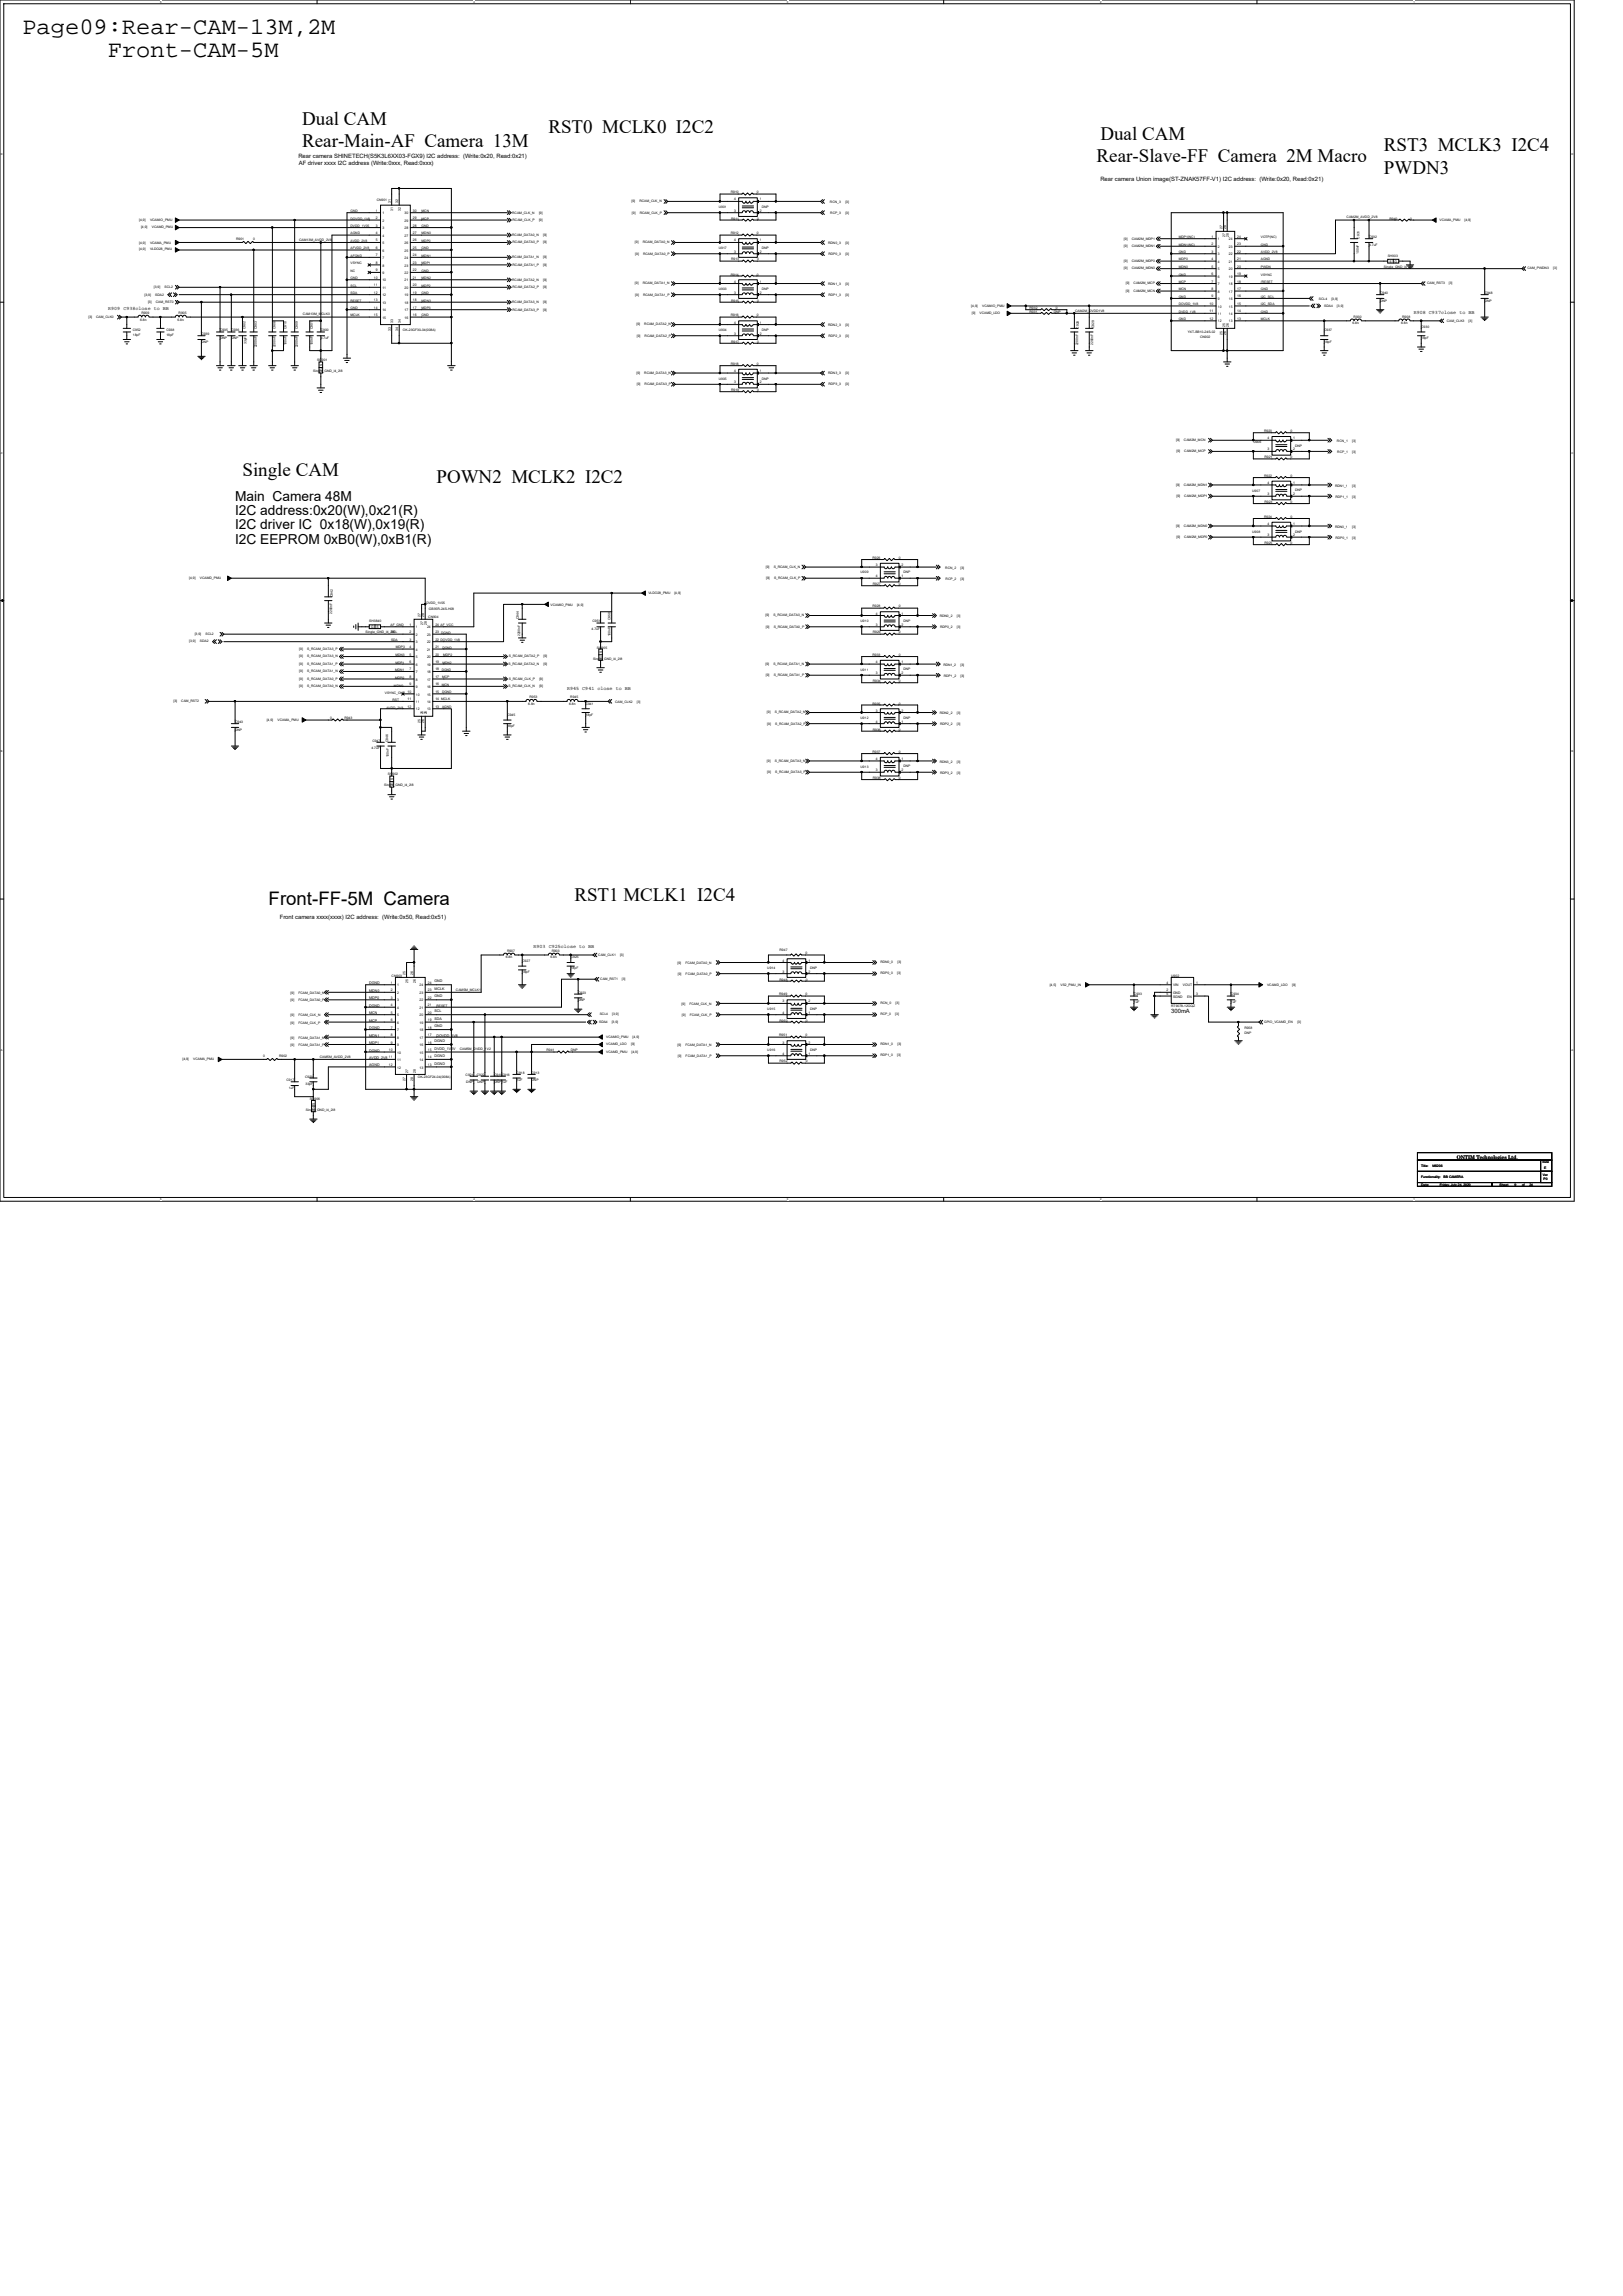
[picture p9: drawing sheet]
<svg xmlns="http://www.w3.org/2000/svg" width="210mm" height="297mm" viewBox="0 0 210 297" stroke-linecap="round" stroke-linejoin="round" font-family="sans-serif">
<defs><g id="words">
<g font-size="3.1">
<text x="2.9" y="4.4">Page09:Rear-CAM-13M,2M</text>
<text x="13.9" y="7.4">Front-CAM-5M</text>
</g>
<g font-size="2.5">
<text x="39.1" y="16.2">Dual CAM</text>
<text x="71" y="17.1">RST0 MCLK0 I2C2</text>
<text x="39.1" y="19.1">Rear-Main-AF Camera 13M</text>
<text x="141.9" y="21">Rear-Slave-FF Camera 2M Macro</text>
<text x="142.4" y="18.1">Dual CAM</text>
<text x="179" y="19.6">RST3 MCLK3 I2C4</text>
<text x="179" y="22.5">PWDN3</text>
<text x="31.4" y="61.6">Single CAM</text>
<text x="56.5" y="62.5">POWN2 MCLK2 I2C2</text>
<text x="74.3" y="116.6">RST1 MCLK1 I2C4</text>
</g>
<text font-size="2.4" x="34.8" y="117.1">Front-FF-5M Camera</text>
<g font-size="1.8">
<text x="30.4" y="64.8">Main Camera 48M</text>
<text x="30.4" y="66.7">I2C address:0x20(W),0x21(R)</text>
<text x="30.4" y="68.5">I2C driver IC 0x18(W),0x19(R)</text>
<text x="30.4" y="70.3">I2C EEPROM 0xB0(W),0xB1(R)</text>
</g>
<g font-size=".8">
<text x="38.6" y="20.5">Rear camera SHINETECH(S5K3L6XX03-FGX9) I2C address: (Write:0x20, Read:0x21)</text>
<text x="38.7" y="21.4">AF driver xxxx I2C address (Write:0xxx, Read:0xxx)</text>
<text x="142.4" y="23.4">Rear camera Union image(ST-ZNAK57FF-V1) I2C address: (Write:0x20, Read:0x21)</text>
<text x="36.2" y="118.9">Front camera xxxx(xxxx) I2C address: (Write:0x50, Read:0x51)</text>
<text x="151.5" y="131">300mA</text>
</g>
<g font-size=".7">
<text x="14" y="40.1">R909 C938close to BB</text>
<text x="182.9" y="40.6">R908 C937close to BB</text>
<text x="73.4" y="89.3">R945 C941 close to BB</text>
<text x="69" y="122.6">R903 C925close to BB</text>
<text x="188.5" y="149.9">ONTIM Technologies Ltd.</text>
</g>
<g font-size=".5">
<text x="47.8" y="131.2">MCN</text>
<text x="47.8" y="128.3">MDN0</text>
<text x="47.8" y="129.3">MDP0</text>
<text x="47.8" y="127.4">DGND</text>
<text x="47.8" y="130.2">DGND</text>
<text x="56.2" y="131">SCL</text>
<text x="56.2" y="131.9">SDA</text>
<text x="56.2" y="129">GND</text>
<text x="56.2" y="128.1">MCLK</text>
<text x="56.2" y="127.1">GND</text>
<text x="47.8" y="137">AVDD_2V8</text>
<text x="47.8" y="138">AGND</text>
<text x="47.8" y="136">DGND</text>
<text x="47.8" y="134.1">MDN1</text>
<text x="47.8" y="135.1">MDP1</text>
<text x="47.8" y="132.2">MCP</text>
<text x="47.8" y="133.1">DGND</text>
<text x="56.2" y="132.9">GND</text>
<text x="56.2" y="137.7">DGND</text>
<text x="56.2" y="135.8">DVDD_1V2V</text>
<text x="56.2" y="134.8">DGND</text>
<text x="56.2" y="136.8">DGND</text>
<text x="56.5" y="134.1">DOVDD_1V8</text>
</g>
<g font-size=".4">
<text x="18" y="28.6">[4,9]</text>
<text x="18.2" y="29.5">[4,9]</text>
<text x="19.4" y="28.6">VCAMIO_PMU</text>
<text x="19.6" y="29.5">VCAMD_PMU</text>
<text x="45.4" y="28.4">DOVDD_1V8</text>
<text x="45.4" y="29.4">DVDD_1V05</text>
<text x="45.4" y="27.4">GND</text>
<text x="48.6" y="27.4">1</text>
<text x="48.6" y="28.3">2</text>
<text x="48.6" y="29.3">3</text>
<text x="48.7" y="26">CN901</text>
<text x="49.5" y="27.7">1</text>
<text x="49.5" y="28.7">2</text>
<text x="49.5" y="29.7">3</text>
<text x="50.5" y="26.2" transform="rotate(-90 50.5 26.2)">31</text>
<text x="50.9" y="27.2" transform="rotate(-90 50.9 27.2)">31</text>
<text x="51.5" y="26.2" transform="rotate(-90 51.5 26.2)">32</text>
<text x="51.9" y="27.2" transform="rotate(-90 51.9 27.2)">32</text>
<text x="52.3" y="29.7">28</text>
<text x="52.3" y="28.7">29</text>
<text x="52.3" y="27.7">30</text>
<text x="53.4" y="29.3">28</text>
<text x="53.4" y="28.3">29</text>
<text x="53.4" y="27.4">30</text>
<text x="54.5" y="28.4">MCP</text>
<text x="54.5" y="27.4">MCN</text>
<text x="54.5" y="29.4">GND</text>
<text x="66.3" y="27.6">RCAM_CLK_N</text>
<text x="66.3" y="28.6">RCAM_CLK_P</text>
<text x="69.7" y="27.6">[9]</text>
<text x="69.7" y="28.6">[9]</text>
<text x="81.7" y="26.2">[9]</text>
<text x="81.8" y="27.6">[9]</text>
<text x="82.7" y="26.2">RCAM_CLK_N</text>
<text x="82.8" y="27.6">RCAM_CLK_P</text>
<text x="93" y="26.9">U901</text>
<text x="94.6" y="25">R910</text>
<text x="94.6" y="28.4">R911</text>
<text x="95" y="27.4">3</text>
<text x="95" y="25.9">4</text>
<text x="97.9" y="25">0</text>
<text x="98" y="28.4">0</text>
<text x="98.3" y="25.9">1</text>
<text x="98.3" y="27.4">2</text>
<text x="98.6" y="26.9">DNP</text>
<text x="107.4" y="26.2">RCN_3</text>
<text x="107.4" y="27.7">RCP_3</text>
<text x="109.4" y="26.2">[3]</text>
<text x="109.4" y="27.7">[3]</text>
<text x="158.2" y="29.6" transform="rotate(-90 158.2 29.6)">27</text>
<text x="158.6" y="29.6" transform="rotate(-90 158.6 29.6)">28</text>
<text x="174.2" y="28.3">CAM2M_AVDD_2V8</text>
<text x="179.8" y="28.4">R940</text>
<text x="182.4" y="28.4">0</text>
<text x="186.2" y="28.6">VCAMA_PMU</text>
<text x="189.5" y="28.6">[4,9]</text>
<text x="18" y="31.5">[4,9]</text>
<text x="18" y="32.4">[4,9]</text>
<text x="19.4" y="31.5">VCAMA_PMU</text>
<text x="19.4" y="32.4">VLDO28_PMU</text>
<text x="30.5" y="31.1">R901</text>
<text x="32.8" y="31.1">0</text>
<text x="38.7" y="31.2">CAM13M_AVDD_2V8</text>
<text x="45.4" y="31.3">AVDD_2V8</text>
<text x="45.4" y="30.3">AGND</text>
<text x="45.4" y="34.2">VSYNC</text>
<text x="45.4" y="32.3">AFVDD_2V8</text>
<text x="45.4" y="33.2">AFGND</text>
<text x="45.4" y="35.2">NC</text>
<text x="48.6" y="30.3">4</text>
<text x="48.6" y="31.2">5</text>
<text x="48.6" y="34.1">8</text>
<text x="48.6" y="33.2">7</text>
<text x="48.6" y="35.1">9</text>
<text x="48.6" y="32.2">6</text>
<text x="49.5" y="30.6">4</text>
<text x="49.5" y="31.6">5</text>
<text x="49.5" y="34.5">8</text>
<text x="49.5" y="33.5">7</text>
<text x="49.5" y="35.5">9</text>
<text x="49.5" y="32.6">6</text>
<text x="52.3" y="35.5">22</text>
<text x="52.3" y="34.5">23</text>
<text x="52.3" y="33.5">24</text>
<text x="52.3" y="32.6">25</text>
<text x="52.3" y="31.6">26</text>
<text x="52.3" y="30.6">27</text>
<text x="53.4" y="35.1">22</text>
<text x="53.4" y="34.1">23</text>
<text x="53.4" y="33.2">24</text>
<text x="53.4" y="32.2">25</text>
<text x="53.4" y="31.2">26</text>
<text x="53.4" y="30.3">27</text>
<text x="54.5" y="35.2">GND</text>
<text x="54.5" y="32.3">GND</text>
<text x="54.5" y="34.2">MDP1</text>
<text x="54.5" y="33.2">MDN1</text>
<text x="54.5" y="31.3">MDP0</text>
<text x="54.5" y="30.3">MDN0</text>
<text x="66.3" y="33.4">RCAM_DATA1_N</text>
<text x="66.3" y="30.5">RCAM_DATA0_N</text>
<text x="66.3" y="34.4">RCAM_DATA1_P</text>
<text x="66.3" y="31.5">RCAM_DATA0_P</text>
<text x="70.3" y="33.4">[9]</text>
<text x="70.3" y="30.5">[9]</text>
<text x="70.3" y="34.4">[9]</text>
<text x="70.3" y="31.5">[9]</text>
<text x="82.1" y="31.5">[9]</text>
<text x="82.2" y="32.9">[9]</text>
<text x="83.2" y="31.5">RCAM_DATA0_N</text>
<text x="83.2" y="32.9">RCAM_DATA0_P</text>
<text x="93" y="32.3">U917</text>
<text x="94.6" y="35.6">R914</text>
<text x="94.6" y="30.3">R912</text>
<text x="94.6" y="33.7">R913</text>
<text x="95" y="32.7">3</text>
<text x="95" y="31.2">4</text>
<text x="97.9" y="35.6">0</text>
<text x="97.9" y="30.3">0</text>
<text x="98" y="33.7">0</text>
<text x="98.3" y="31.2">1</text>
<text x="98.3" y="32.7">2</text>
<text x="98.6" y="32.2">DNP</text>
<text x="107.1" y="31.5">RDN0_3</text>
<text x="107.2" y="33">RDP0_3</text>
<text x="109.4" y="31.5">[3]</text>
<text x="109.4" y="33">[3]</text>
<text x="145.4" y="31">[9]</text>
<text x="145.4" y="32">[9]</text>
<text x="145.4" y="33.9">[9]</text>
<text x="145.4" y="34.9">[9]</text>
<text x="146.4" y="31">CAM2M_MDP1</text>
<text x="146.4" y="32">CAM2M_MDN1</text>
<text x="146.4" y="33.9">CAM2M_MDP0</text>
<text x="146.4" y="34.9">CAM2M_MDN0</text>
<text x="152.5" y="30.8">MDP1(NC)</text>
<text x="152.5" y="31.8">MDN1(NC)</text>
<text x="152.5" y="33.7">MDP0</text>
<text x="152.5" y="34.7">MDN0</text>
<text x="152.5" y="32.7">GND</text>
<text x="152.5" y="35.6">GND</text>
<text x="156.7" y="30.8">1</text>
<text x="156.7" y="31.7">2</text>
<text x="156.7" y="32.7">3</text>
<text x="156.7" y="33.7">4</text>
<text x="156.7" y="34.6">5</text>
<text x="156.7" y="35.6">6</text>
<text x="157.6" y="31.1">1</text>
<text x="157.6" y="32.1">2</text>
<text x="157.6" y="33">3</text>
<text x="157.6" y="34">4</text>
<text x="157.6" y="35">5</text>
<text x="157.6" y="35.9">6</text>
<text x="158.5" y="30.6" transform="rotate(-90 158.5 30.6)">27</text>
<text x="159" y="30.6" transform="rotate(-90 159 30.6)">28</text>
<text x="159" y="35.9">19</text>
<text x="159" y="35">20</text>
<text x="159" y="34">21</text>
<text x="159" y="33">22</text>
<text x="159" y="32.1">23</text>
<text x="159" y="31.1">24</text>
<text x="160.1" y="35.6">19</text>
<text x="160.1" y="34.6">20</text>
<text x="160.1" y="33.7">21</text>
<text x="160.1" y="32.7">22</text>
<text x="160.1" y="31.7">23</text>
<text x="160.1" y="30.8">24</text>
<text x="163.1" y="30.8">VOTP(NC)</text>
<text x="163.1" y="35.6">VSYNC</text>
<text x="163.1" y="34.7">PWDN</text>
<text x="163.1" y="32.7">AVDD_2V8</text>
<text x="163.1" y="33.7">AGND</text>
<text x="163.1" y="31.8">GND</text>
<text x="175.8" y="32.8" transform="rotate(-90 175.8 32.8)">100nF</text>
<text x="175.9" y="30.9" transform="rotate(-90 175.9 30.9)">C931</text>
<text x="177.1" y="30.8">C932</text>
<text x="177.1" y="31.8">4.7uF</text>
<text x="179" y="34.7">Single_GND_l4_2l8</text>
<text x="179.5" y="33.2">SH903</text>
<text x="179.8" y="34">S</text>
<text x="180.4" y="34">G</text>
<text x="197.6" y="34.8">CAM_PWDN3</text>
<text x="201" y="34.8">[3]</text>
<text x="11.5" y="41.2">[3]</text>
<text x="12.4" y="41.2">CAM_CLK0</text>
<text x="18.1" y="41.5">6.8n</text>
<text x="18.3" y="40.6">R909</text>
<text x="18.7" y="38.2">[3,9]</text>
<text x="19.2" y="39.3">[3]</text>
<text x="19.9" y="37.3">[3,9]</text>
<text x="20.1" y="38.2">SDA2</text>
<text x="20.2" y="39.3">CAM_RST0</text>
<text x="21.3" y="37.3">SCL2</text>
<text x="23" y="41.5">6.8n</text>
<text x="23.1" y="40.6">R905</text>
<text x="39.2" y="40.8">CAM13M_MCLK0</text>
<text x="45.4" y="36.1">GND</text>
<text x="45.4" y="40.9">MCLK</text>
<text x="45.4" y="39">RESET</text>
<text x="45.4" y="38.1">SDA</text>
<text x="45.4" y="37.1">SCL</text>
<text x="45.4" y="40">GND</text>
<text x="48.4" y="38">12</text>
<text x="48.4" y="36.1">10</text>
<text x="48.4" y="39.9">14</text>
<text x="48.4" y="39">13</text>
<text x="48.4" y="40.9">15</text>
<text x="48.4" y="37">11</text>
<text x="49.5" y="38.3">12</text>
<text x="49.5" y="36.4">10</text>
<text x="49.5" y="40.3">14</text>
<text x="49.5" y="39.3">13</text>
<text x="49.5" y="41.2">15</text>
<text x="49.5" y="37.4">11</text>
<text x="50.9" y="41.8" transform="rotate(-90 50.9 41.8)">33</text>
<text x="51.9" y="41.8" transform="rotate(-90 51.9 41.8)">34</text>
<text x="52.3" y="36.4">21</text>
<text x="52.3" y="41.2">16</text>
<text x="52.3" y="40.3">17</text>
<text x="52.3" y="39.3">18</text>
<text x="52.3" y="38.3">19</text>
<text x="52.3" y="37.4">20</text>
<text x="53.4" y="36.1">21</text>
<text x="53.4" y="40.9">16</text>
<text x="53.4" y="39.9">17</text>
<text x="53.4" y="39">18</text>
<text x="53.4" y="38">19</text>
<text x="53.4" y="37">20</text>
<text x="54.5" y="40">MDP3</text>
<text x="54.5" y="39">MDN3</text>
<text x="54.5" y="38.1">GND</text>
<text x="54.5" y="40.9">GND</text>
<text x="54.5" y="36.1">MDN2</text>
<text x="54.5" y="37.1">MDP2</text>
<text x="66.3" y="36.3">RCAM_DATA2_N</text>
<text x="66.3" y="39.2">RCAM_DATA3_N</text>
<text x="66.3" y="37.3">RCAM_DATA2_P</text>
<text x="66.3" y="40.2">RCAM_DATA3_P</text>
<text x="70.3" y="36.3">[9]</text>
<text x="70.3" y="39.2">[9]</text>
<text x="70.3" y="37.3">[9]</text>
<text x="70.3" y="40.2">[9]</text>
<text x="82.1" y="36.8">[9]</text>
<text x="82.2" y="38.2">[9]</text>
<text x="83.2" y="36.8">RCAM_DATA1_N</text>
<text x="83.2" y="38.2">RCAM_DATA1_P</text>
<text x="93" y="37.6">U903</text>
<text x="94.6" y="40.9">R916</text>
<text x="94.6" y="39">R915</text>
<text x="95" y="38">3</text>
<text x="95" y="36.6">4</text>
<text x="95" y="41.9">4</text>
<text x="97.9" y="40.9">0</text>
<text x="98" y="39">0</text>
<text x="98.3" y="36.6">1</text>
<text x="98.3" y="38">2</text>
<text x="98.3" y="41.9">1</text>
<text x="98.6" y="37.5">DNP</text>
<text x="107.1" y="36.9">RDN1_3</text>
<text x="107.2" y="38.3">RDP1_3</text>
<text x="109.4" y="36.9">[3]</text>
<text x="109.4" y="38.3">[3]</text>
<text x="125.7" y="39.7">[4,9]</text>
<text x="125.7" y="40.7">[9]</text>
<text x="126.7" y="40.7">VCAMD_LDO</text>
<text x="127.1" y="39.7">VCAMIO_PMU</text>
<text x="133.2" y="40.5">R931</text>
<text x="133.2" y="40">R932</text>
<text x="136.3" y="40.5">DNP</text>
<text x="136.6" y="40">0</text>
<text x="139.1" y="40.3">CAM2M_DVDD1V8</text>
<text x="145.6" y="36.8">[9]</text>
<text x="145.6" y="37.8">[9]</text>
<text x="146.7" y="36.8">CAM2M_MCP</text>
<text x="146.7" y="37.8">CAM2M_MCN</text>
<text x="152.5" y="40.5">DVDD_1V8</text>
<text x="152.5" y="39.5">DOVDD_1V8</text>
<text x="152.5" y="36.6">MCP</text>
<text x="152.5" y="37.6">MCN</text>
<text x="152.5" y="38.5">GND</text>
<text x="152.5" y="41.4">GND</text>
<text x="156.5" y="41.4">12</text>
<text x="156.5" y="39.5">10</text>
<text x="156.5" y="40.4">11</text>
<text x="156.7" y="37.5">8</text>
<text x="156.7" y="36.6">7</text>
<text x="156.7" y="38.5">9</text>
<text x="157.6" y="41.7">12</text>
<text x="157.6" y="37.9">8</text>
<text x="157.6" y="36.9">7</text>
<text x="157.6" y="38.8">9</text>
<text x="157.6" y="39.8">10</text>
<text x="157.6" y="40.7">11</text>
<text x="159" y="40.7">14</text>
<text x="159" y="41.7">13</text>
<text x="159" y="38.8">16</text>
<text x="159" y="39.8">15</text>
<text x="159" y="37.9">17</text>
<text x="159" y="36.9">18</text>
<text x="160.1" y="40.4">14</text>
<text x="160.1" y="41.4">13</text>
<text x="160.1" y="38.5">16</text>
<text x="160.1" y="39.5">15</text>
<text x="160.1" y="37.5">17</text>
<text x="160.1" y="36.6">18</text>
<text x="163.1" y="41.4">MCLK</text>
<text x="163.1" y="39.5">I2C_SDA</text>
<text x="163.1" y="38.5">I2C_SCL</text>
<text x="163.1" y="36.6">/RESET</text>
<text x="163.1" y="40.5">GND</text>
<text x="163.1" y="37.6">GND</text>
<text x="170.6" y="38.8">SCL4</text>
<text x="171.3" y="39.7">SDA4</text>
<text x="172.3" y="38.8">[3,9]</text>
<text x="173" y="39.7">[3,9]</text>
<text x="175" y="42">6.8n</text>
<text x="175.1" y="41.1">R930</text>
<text x="178.6" y="38.1">C940</text>
<text x="178.6" y="39">DNP</text>
<text x="181.3" y="42">6.8n</text>
<text x="181.4" y="41.1">R908</text>
<text x="184.6" y="36.7">CAM_RST3</text>
<text x="187.2" y="41.7">CAM_CLK3</text>
<text x="187.5" y="36.7">[3]</text>
<text x="190" y="41.7">[3]</text>
<text x="192.1" y="38.1">C948</text>
<text x="192.1" y="39">DNP</text>
<text x="17.2" y="42.9">C952</text>
<text x="17.2" y="43.5">18pF</text>
<text x="21.5" y="42.9">C938</text>
<text x="21.5" y="43.5">18pF</text>
<text x="26.1" y="43.3">C939</text>
<text x="26.1" y="44.3">DNP</text>
<text x="28.5" y="42.9">C935</text>
<text x="28.5" y="43.8">DNP</text>
<text x="29.9" y="42.9">C936</text>
<text x="29.9" y="43.8">DNP</text>
<text x="31.8" y="42.6" transform="rotate(-90 31.8 42.6)">C902</text>
<text x="31.9" y="44.5" transform="rotate(-90 31.9 44.5)">33pF</text>
<text x="33.2" y="44.9" transform="rotate(-90 33.2 44.9)">2200nF</text>
<text x="33.2" y="42.6" transform="rotate(-90 33.2 42.6)">C903</text>
<text x="35.6" y="44.9" transform="rotate(-90 35.6 44.9)">2200nF</text>
<text x="35.6" y="42.6" transform="rotate(-90 35.6 42.6)">C908</text>
<text x="37.1" y="44.7" transform="rotate(-90 37.1 44.7)">100nF</text>
<text x="37.1" y="42.6" transform="rotate(-90 37.1 42.6)">C910</text>
<text x="38.5" y="44.9" transform="rotate(-90 38.5 44.9)">2200nF</text>
<text x="38.5" y="42.6" transform="rotate(-90 38.5 42.6)">C909</text>
<text x="40.5" y="44.7" transform="rotate(-90 40.5 44.7)">100nF</text>
<text x="40.5" y="42.6" transform="rotate(-90 40.5 42.6)">C901</text>
<text x="41" y="46.7">SG901</text>
<text x="41.5" y="42.9">C900</text>
<text x="41.5" y="43.8">4.7uF</text>
<text x="41.7" y="47.3" transform="rotate(-90 41.7 47.3)">S</text>
<text x="50.5" y="42.8" transform="rotate(-90 50.5 42.8)">33</text>
<text x="51.5" y="42.8" transform="rotate(-90 51.5 42.8)">34</text>
<text x="52.1" y="42.9">OK-23GF30-04(008A)</text>
<text x="82.3" y="42.1">[9]</text>
<text x="82.4" y="43.6">[9]</text>
<text x="83.4" y="42.1">RCAM_DATA2_N</text>
<text x="83.4" y="43.6">RCAM_DATA2_P</text>
<text x="93" y="42.9">U904</text>
<text x="94.6" y="47.2">R918</text>
<text x="94.6" y="44.3">R917</text>
<text x="95" y="43.3">3</text>
<text x="97.9" y="47.2">0</text>
<text x="98" y="44.3">0</text>
<text x="98.3" y="43.3">2</text>
<text x="98.6" y="42.8">DNP</text>
<text x="107.1" y="42.1">RDN2_3</text>
<text x="107.2" y="43.6">RDP2_3</text>
<text x="109.4" y="42.1">[3]</text>
<text x="109.4" y="43.6">[3]</text>
<text x="139.5" y="44.7" transform="rotate(-90 139.5 44.7)">2200nF</text>
<text x="139.6" y="42.5" transform="rotate(-90 139.6 42.5)">C928</text>
<text x="141.4" y="44.6" transform="rotate(-90 141.4 44.6)">2200nF</text>
<text x="141.6" y="42.5" transform="rotate(-90 141.6 42.5)">C929</text>
<text x="153.7" y="43.1">YXT-BB10-24S-02</text>
<text x="155.3" y="43.7">CN902</text>
<text x="158.2" y="43.3" transform="rotate(-90 158.2 43.3)">25</text>
<text x="158.5" y="42.2" transform="rotate(-90 158.5 42.2)">25</text>
<text x="158.6" y="43.3" transform="rotate(-90 158.6 43.3)">26</text>
<text x="159" y="42.2" transform="rotate(-90 159 42.2)">26</text>
<text x="171.3" y="42.9">C937</text>
<text x="171.3" y="44.3">18pF</text>
<text x="183.9" y="42.4">C930</text>
<text x="183.9" y="43.8">18pF</text>
<text x="40.5" y="48.2">Single_GND_l4_2l8</text>
<text x="41.7" y="48" transform="rotate(-90 41.7 48)">G</text>
<text x="82.3" y="48.4">[9]</text>
<text x="82.4" y="49.8">[9]</text>
<text x="83.4" y="48.4">RCAM_DATA3_N</text>
<text x="83.4" y="49.8">RCAM_DATA3_P</text>
<text x="93" y="49.1">U905</text>
<text x="94.6" y="50.6">R919</text>
<text x="95" y="49.6">3</text>
<text x="95" y="48.1">4</text>
<text x="98" y="50.6">0</text>
<text x="98.3" y="48.1">1</text>
<text x="98.3" y="49.6">2</text>
<text x="98.6" y="49.1">DNP</text>
<text x="107.1" y="48.4">RDN3_3</text>
<text x="107.2" y="49.9">RDP3_3</text>
<text x="109.4" y="48.4">[3]</text>
<text x="109.4" y="49.9">[3]</text>
<text x="152.2" y="57.1">[9]</text>
<text x="152.2" y="58.5">[9]</text>
<text x="153.2" y="57.1">CAM2M_MCN</text>
<text x="153.2" y="58.5">CAM2M_MCP</text>
<text x="162.2" y="57.4">U906</text>
<text x="163.6" y="55.9">R920</text>
<text x="163.6" y="59.3">R921</text>
<text x="164" y="58.3">3</text>
<text x="164" y="56.8">4</text>
<text x="166.9" y="55.9">0</text>
<text x="167" y="59.3">0</text>
<text x="167.3" y="56.8">1</text>
<text x="167.3" y="58.3">2</text>
<text x="167.6" y="57.8">DNP</text>
<text x="173" y="57.1">RCN_1</text>
<text x="173" y="58.6">RCP_1</text>
<text x="174.9" y="57.1">[3]</text>
<text x="174.9" y="58.6">[3]</text>
<text x="152.2" y="62.9">[9]</text>
<text x="152.2" y="64.3">[9]</text>
<text x="153.2" y="62.9">CAM2M_MDN1</text>
<text x="153.2" y="64.3">CAM2M_MDP1</text>
<text x="162" y="63.6">U907</text>
<text x="163.6" y="61.7">R922</text>
<text x="163.6" y="65.1">R923</text>
<text x="164" y="64.1">3</text>
<text x="164" y="62.6">4</text>
<text x="166.9" y="61.7">0</text>
<text x="167" y="65.1">0</text>
<text x="167.3" y="62.6">1</text>
<text x="167.3" y="64.1">2</text>
<text x="167.6" y="63.6">DNP</text>
<text x="172.7" y="62.9">RDN1_1</text>
<text x="172.8" y="64.4">RDP1_1</text>
<text x="174.9" y="62.9">[3]</text>
<text x="174.9" y="64.4">[3]</text>
<text x="152.2" y="68.2">[9]</text>
<text x="152.2" y="69.6">[9]</text>
<text x="153.2" y="68.2">CAM2M_MDN0</text>
<text x="153.2" y="69.6">CAM2M_MDP0</text>
<text x="162" y="68.9">U908</text>
<text x="163.6" y="67">R924</text>
<text x="163.6" y="70.4">R925</text>
<text x="164" y="69.4">3</text>
<text x="164" y="67.9">4</text>
<text x="166.9" y="67">0</text>
<text x="167" y="70.4">0</text>
<text x="167.3" y="67.9">1</text>
<text x="167.3" y="69.4">2</text>
<text x="167.6" y="68.9">DNP</text>
<text x="172.7" y="68.3">RDN0_1</text>
<text x="172.8" y="69.7">RDP0_1</text>
<text x="174.9" y="68.3">[3]</text>
<text x="174.9" y="69.7">[3]</text>
<text x="24.5" y="74.9">[4,9]</text>
<text x="25.9" y="74.9">VCAMD_PMU</text>
<text x="43.1" y="77.3" transform="rotate(-90 43.1 77.3)">C942</text>
<text x="83.9" y="76.8">VLDO28_PMU</text>
<text x="87.2" y="76.8">[4,9]</text>
<text x="99.1" y="73.5">[9]</text>
<text x="99.1" y="74.9">[9]</text>
<text x="100.1" y="73.5">S_RCAM_CLK_N</text>
<text x="100.1" y="74.9">S_RCAM_CLK_P</text>
<text x="111.3" y="74.1">U909</text>
<text x="112.9" y="72.3">R926</text>
<text x="112.9" y="75.7">R927</text>
<text x="113.3" y="73.2">3</text>
<text x="113.3" y="74.7">4</text>
<text x="116.3" y="72.3">0</text>
<text x="116.3" y="75.7">0</text>
<text x="116.6" y="74.7">1</text>
<text x="116.6" y="73.2">2</text>
<text x="116.9" y="74.2">DNP</text>
<text x="122.3" y="73.6">RCN_2</text>
<text x="122.3" y="75">RCP_2</text>
<text x="124.3" y="73.6">[3]</text>
<text x="124.3" y="75">[3]</text>
<text x="24.5" y="83.1">[3,9]</text>
<text x="25.2" y="82.2">[3,9]</text>
<text x="25.9" y="83.1">SDA2</text>
<text x="26.6" y="82.2">SCL2</text>
<text x="43" y="79.4" transform="rotate(-90 43 79.4)">2200nF</text>
<text x="47.3" y="82">Single_GND_l4_2l8</text>
<text x="47.8" y="80.5">SH3840</text>
<text x="48" y="81.3">G</text>
<text x="48.7" y="81.3">S</text>
<text x="50.5" y="81">AF_GND</text>
<text x="50.6" y="82">SCL</text>
<text x="50.6" y="82.9">SDA</text>
<text x="51.2" y="83.8">MDP3</text>
<text x="53" y="81">1</text>
<text x="53" y="81.9">2</text>
<text x="53" y="82.9">3</text>
<text x="53" y="83.8">4</text>
<text x="53.8" y="81.3">1</text>
<text x="53.8" y="82.3">2</text>
<text x="53.8" y="83.2">3</text>
<text x="54.4" y="79.8" transform="rotate(-90 54.4 79.8)">27</text>
<text x="54.8" y="80.8" transform="rotate(-90 54.8 80.8)">27</text>
<text x="54.9" y="79.8" transform="rotate(-90 54.9 79.8)">28</text>
<text x="55.2" y="78.1">DVDD_1V05</text>
<text x="55.2" y="80.8" transform="rotate(-90 55.2 80.8)">28</text>
<text x="55.2" y="83.2">22</text>
<text x="55.2" y="82.3">23</text>
<text x="55.2" y="81.3">24</text>
<text x="55.4" y="79.9">CN904</text>
<text x="55.5" y="79">GB35R-24S-H08</text>
<text x="56.3" y="83.8">21</text>
<text x="56.3" y="82.9">22 DOVDD_1V8</text>
<text x="56.3" y="81.9">23 DGND</text>
<text x="56.3" y="81">24 AF_VCC</text>
<text x="57.2" y="83.9">DGND</text>
<text x="67.1" y="80.1" transform="rotate(-90 67.1 80.1)">C944</text>
<text x="67.3" y="82.3" transform="rotate(-90 67.3 82.3)">2200nF</text>
<text x="71.2" y="78.3">VCAMIO_PMU</text>
<text x="74.7" y="78.3">[4,9]</text>
<text x="76.5" y="81.5">4.7uF</text>
<text x="76.6" y="80.5">C951</text>
<text x="77.2" y="83.9">SG905</text>
<text x="79" y="82.3" transform="rotate(-90 79 82.3)">100nF</text>
<text x="79" y="80.2" transform="rotate(-90 79 80.2)">C950</text>
<text x="99" y="79.8">[9]</text>
<text x="99.1" y="81.2">[9]</text>
<text x="100.1" y="79.8">S_RCAM_DATA0_N</text>
<text x="100.1" y="81.2">S_RCAM_DATA0_P</text>
<text x="111.3" y="80.5">U910</text>
<text x="112.9" y="78.6">R928</text>
<text x="112.9" y="82">R929</text>
<text x="113.3" y="81">3</text>
<text x="113.3" y="79.5">4</text>
<text x="116.3" y="78.6">0</text>
<text x="116.3" y="82">0</text>
<text x="116.6" y="79.5">1</text>
<text x="116.6" y="81">2</text>
<text x="116.9" y="80.5">DNP</text>
<text x="121.6" y="79.8">RDN0_2</text>
<text x="121.6" y="81.3">RDP0_2</text>
<text x="123.8" y="79.8">[3]</text>
<text x="123.8" y="81.3">[3]</text>
<text x="38.7" y="88.9">[9]</text>
<text x="38.7" y="87.9">[9]</text>
<text x="38.7" y="87">[9]</text>
<text x="38.7" y="86">[9]</text>
<text x="38.7" y="85">[9]</text>
<text x="38.7" y="84.1">[9]</text>
<text x="39.7" y="88.9">S_RCAM_DATA0_N</text>
<text x="39.7" y="87.9">S_RCAM_DATA0_P</text>
<text x="39.7" y="87">S_RCAM_DATA1_N</text>
<text x="39.7" y="86">S_RCAM_DATA1_P</text>
<text x="39.7" y="85">S_RCAM_DATA3_N</text>
<text x="39.7" y="84.1">S_RCAM_DATA3_P</text>
<text x="49.8" y="89.7">VSYNC_OUT</text>
<text x="51" y="88.8">MDN0</text>
<text x="51.1" y="87.8">MDP0</text>
<text x="51.1" y="86.8">MDN1</text>
<text x="51.2" y="85.9">MDP1</text>
<text x="51.2" y="84.9">MDN3</text>
<text x="52.7" y="89.6">10</text>
<text x="53" y="84.8">5</text>
<text x="53" y="87.7">8</text>
<text x="53" y="86.7">7</text>
<text x="53" y="88.7">9</text>
<text x="53" y="85.8">6</text>
<text x="53.8" y="84.2">4</text>
<text x="53.8" y="85.2">5</text>
<text x="53.8" y="88.1">8</text>
<text x="53.8" y="87.1">7</text>
<text x="53.8" y="89">9</text>
<text x="53.8" y="90">10</text>
<text x="53.8" y="86.1">6</text>
<text x="55.2" y="89">16</text>
<text x="55.2" y="90">15</text>
<text x="55.2" y="88.1">17</text>
<text x="55.2" y="87.1">18</text>
<text x="55.2" y="86.1">19</text>
<text x="55.2" y="85.2">20</text>
<text x="55.2" y="84.2">21</text>
<text x="56.3" y="88.7">16</text>
<text x="56.3" y="89.6">15</text>
<text x="56.3" y="87.7">17</text>
<text x="56.3" y="86.7">18</text>
<text x="56.3" y="85.8">19</text>
<text x="56.3" y="84.8">20</text>
<text x="57.1" y="86.8">DGND</text>
<text x="57.1" y="88.8">MCN</text>
<text x="57.2" y="89.7">DGND</text>
<text x="57.2" y="87.7">MCP</text>
<text x="57.2" y="85.9">MDN2</text>
<text x="57.3" y="84.9">MDP2</text>
<text x="65.8" y="88.9">S_RCAM_CLK_N</text>
<text x="65.8" y="86">S_RCAM_DATA2_N</text>
<text x="65.8" y="87.9">S_RCAM_CLK_P</text>
<text x="65.8" y="85">S_RCAM_DATA2_P</text>
<text x="69.8" y="88.9">[9]</text>
<text x="69.8" y="87.9">[9]</text>
<text x="70.3" y="86">[9]</text>
<text x="70.3" y="85">[9]</text>
<text x="76.7" y="85.3">Single_GND_l4_2l8</text>
<text x="77.9" y="85.2" transform="rotate(-90 77.9 85.2)">G</text>
<text x="77.9" y="84.5" transform="rotate(-90 77.9 84.5)">S</text>
<text x="99" y="86">[9]</text>
<text x="99.1" y="87.5">[9]</text>
<text x="100.1" y="86">S_RCAM_DATA1_N</text>
<text x="100.1" y="87.5">S_RCAM_DATA1_P</text>
<text x="111.3" y="86.8">U911</text>
<text x="112.9" y="84.9">R933</text>
<text x="112.9" y="88.2">R934</text>
<text x="113.3" y="87.2">3</text>
<text x="113.3" y="85.8">4</text>
<text x="116.3" y="84.9">0</text>
<text x="116.3" y="88.2">0</text>
<text x="116.6" y="85.8">1</text>
<text x="116.6" y="87.2">2</text>
<text x="116.9" y="86.7">DNP</text>
<text x="122" y="86.1">RDN1_2</text>
<text x="122.1" y="87.6">RDP1_2</text>
<text x="124.3" y="86.1">[3]</text>
<text x="124.3" y="87.6">[3]</text>
<text x="22.4" y="90.8">[3]</text>
<text x="23.5" y="90.8">CAM_RST2</text>
<text x="30.4" y="93.6">C943</text>
<text x="30.4" y="94.5">DNP</text>
<text x="34.5" y="93.3">[4,9]</text>
<text x="35.9" y="93.3">VCAMA_PMU</text>
<text x="42.7" y="93.1">0</text>
<text x="44.6" y="93.1">R943</text>
<text x="48.2" y="96">C947</text>
<text x="50" y="91.7">AVDD_2V8</text>
<text x="50.8" y="90.7">RST</text>
<text x="52.7" y="91.6">12</text>
<text x="52.7" y="90.6">11</text>
<text x="53.8" y="91.9">12</text>
<text x="53.8" y="91">11</text>
<text x="54.4" y="93.5" transform="rotate(-90 54.4 93.5)">25</text>
<text x="54.8" y="92.4" transform="rotate(-90 54.8 92.4)">25</text>
<text x="54.9" y="93.5" transform="rotate(-90 54.9 93.5)">26</text>
<text x="55.2" y="92.4" transform="rotate(-90 55.2 92.4)">26</text>
<text x="55.2" y="91">14</text>
<text x="55.2" y="91.9">13</text>
<text x="56.3" y="90.6">14 MCLK</text>
<text x="56.3" y="91.6">13</text>
<text x="57.2" y="91.6">AGND</text>
<text x="65.6" y="92.6">C945</text>
<text x="65.6" y="94">18pF</text>
<text x="68.3" y="91.2">6.8n</text>
<text x="68.5" y="90.3">R953</text>
<text x="73.6" y="91.2">6.8n</text>
<text x="73.8" y="90.3">R945</text>
<text x="75.8" y="91.1">C941</text>
<text x="75.8" y="92.6">18pF</text>
<text x="79.6" y="90.9">CAM_CLK2</text>
<text x="82.4" y="90.9">[3]</text>
<text x="99.2" y="92.3">[9]</text>
<text x="99.3" y="93.7">[9]</text>
<text x="100.2" y="92.3">S_RCAM_DATA2_N</text>
<text x="100.3" y="93.7">S_RCAM_DATA2_P</text>
<text x="111.3" y="93">U912</text>
<text x="112.9" y="91.1">R935</text>
<text x="112.9" y="94.5">R936</text>
<text x="113.3" y="92.1">3</text>
<text x="113.3" y="93.5">4</text>
<text x="116.3" y="91.1">0</text>
<text x="116.3" y="94.5">0</text>
<text x="116.6" y="93.5">1</text>
<text x="116.6" y="92.1">2</text>
<text x="116.9" y="93">DNP</text>
<text x="121.6" y="92.4">RDN2_2</text>
<text x="121.6" y="93.8">RDP2_2</text>
<text x="123.8" y="92.4">[3]</text>
<text x="123.8" y="93.8">[3]</text>
<text x="48.1" y="96.9">4.7uF</text>
<text x="49.7" y="101.7">Single_GND_l4_2l8</text>
<text x="50.2" y="100.3">SH902</text>
<text x="50.2" y="96" transform="rotate(-90 50.2 96)">C946</text>
<text x="50.3" y="98" transform="rotate(-90 50.3 98)">100nF</text>
<text x="50.9" y="101.6" transform="rotate(-90 50.9 101.6)">G</text>
<text x="50.9" y="100.9" transform="rotate(-90 50.9 100.9)">S</text>
<text x="99.2" y="98.6">[9]</text>
<text x="99.3" y="100">[9]</text>
<text x="100.2" y="98.6">S_RCAM_DATA3_N</text>
<text x="100.3" y="100">S_RCAM_DATA3_P</text>
<text x="111.3" y="99.3">U913</text>
<text x="112.9" y="97.4">R937</text>
<text x="112.9" y="100.8">R938</text>
<text x="113.3" y="99.8">3</text>
<text x="113.3" y="98.3">4</text>
<text x="116.3" y="97.4">0</text>
<text x="116.3" y="100.8">0</text>
<text x="116.6" y="98.3">1</text>
<text x="116.6" y="99.8">2</text>
<text x="116.9" y="99.3">DNP</text>
<text x="121.6" y="98.7">RDN3_2</text>
<text x="121.6" y="100.1">RDP3_2</text>
<text x="123.8" y="98.7">[3]</text>
<text x="123.8" y="100.1">[3]</text>
<text x="65.4" y="124">6.8n</text>
<text x="65.6" y="123.1">R907</text>
<text x="67.6" y="124.4">C927</text>
<text x="67.6" y="125.9">18pF</text>
<text x="71.2" y="124">6.8n</text>
<text x="71.4" y="123.1">R903</text>
<text x="73.9" y="124">C925</text>
<text x="73.9" y="125.4">18pF</text>
<text x="77.4" y="123.7">CAM_CLK1</text>
<text x="80.2" y="123.7">[3]</text>
<text x="87.7" y="124.7">[9]</text>
<text x="88.7" y="124.7">FCAM_DATA0_N</text>
<text x="99.3" y="125.4">U914</text>
<text x="100.9" y="123">R947</text>
<text x="101.2" y="125.8">3</text>
<text x="101.2" y="124.4">4</text>
<text x="104.2" y="123.5">0</text>
<text x="104.6" y="124.4">1</text>
<text x="104.6" y="125.8">2</text>
<text x="104.8" y="125.3">DNP</text>
<text x="113.9" y="124.6">RDN0_0</text>
<text x="116.1" y="124.6">[3]</text>
<text x="37.6" y="128.6">[9]</text>
<text x="37.6" y="129.5">[9]</text>
<text x="37.6" y="131.5">[9]</text>
<text x="38.6" y="128.6">FCAM_DATA0_N</text>
<text x="38.6" y="129.5">FCAM_DATA0_P</text>
<text x="38.6" y="131.5">FCAM_CLK_N</text>
<text x="50.6" y="127.3">1</text>
<text x="50.6" y="128.2">2</text>
<text x="50.6" y="129.2">3</text>
<text x="50.6" y="130.2">4</text>
<text x="50.6" y="131.1">5</text>
<text x="50.7" y="126.4">CN903</text>
<text x="51.4" y="127.6">1</text>
<text x="51.4" y="128.6">2</text>
<text x="51.4" y="129.6">3</text>
<text x="51.4" y="130.5">4</text>
<text x="51.4" y="131.5">5</text>
<text x="52.5" y="126.1" transform="rotate(-90 52.5 126.1)">25</text>
<text x="52.8" y="127.1" transform="rotate(-90 52.8 127.1)">25</text>
<text x="53.4" y="126.1" transform="rotate(-90 53.4 126.1)">26</text>
<text x="53.8" y="127.1" transform="rotate(-90 53.8 127.1)">26</text>
<text x="54.3" y="131.5">20</text>
<text x="54.3" y="130.5">21</text>
<text x="54.3" y="129.6">22</text>
<text x="54.3" y="128.6">23</text>
<text x="54.3" y="127.6">24</text>
<text x="55.4" y="131.1">20</text>
<text x="55.4" y="130.2">21</text>
<text x="55.4" y="129.2">22</text>
<text x="55.4" y="128.2">23</text>
<text x="55.4" y="127.3">24</text>
<text x="56.5" y="130.2">RESET</text>
<text x="59" y="128.2">CAM5M_MCLK1</text>
<text x="74.8" y="128.5">C923</text>
<text x="74.8" y="129.5">DNP</text>
<text x="77.6" y="131.3">SCL4</text>
<text x="77.7" y="126.7">CAM_RST1</text>
<text x="79.2" y="131.3">[3,9]</text>
<text x="80.5" y="126.7">[3]</text>
<text x="87.7" y="126.1">[9]</text>
<text x="88.2" y="130">[9]</text>
<text x="88.2" y="131.4">[9]</text>
<text x="88.7" y="126.1">FCAM_DATA0_P</text>
<text x="89.2" y="130">FCAM_CLK_N</text>
<text x="89.2" y="131.4">FCAM_CLK_P</text>
<text x="99.3" y="130.6">U915</text>
<text x="100.8" y="128.8">R949</text>
<text x="100.9" y="126.9">R948</text>
<text x="101.2" y="129.7">3</text>
<text x="101.2" y="131.1">4</text>
<text x="104.2" y="128.8">0</text>
<text x="104.2" y="126.9">0</text>
<text x="104.6" y="131.1">1</text>
<text x="104.6" y="129.7">2</text>
<text x="104.8" y="130.7">DNP</text>
<text x="113.9" y="126">RDP0_0</text>
<text x="113.9" y="129.9">RCN_0</text>
<text x="113.9" y="131.3">RCP_0</text>
<text x="115.8" y="131.3">[3]</text>
<text x="115.9" y="129.9">[3]</text>
<text x="116.1" y="126">[3]</text>
<text x="135.8" y="127.6">[4,5]</text>
<text x="137.2" y="127.6">VS2_PMU_IN</text>
<text x="146.7" y="128.8">C933</text>
<text x="146.7" y="129.8">1uF</text>
<text x="150.9" y="128.2">2</text>
<text x="150.9" y="127.3">4</text>
<text x="150.9" y="128.7">5</text>
<text x="151.5" y="126.4">U902</text>
<text x="151.5" y="130.2">RT9078-12GQZ</text>
<text x="151.8" y="128.6">GND</text>
<text x="151.8" y="127.6">VIN</text>
<text x="151.8" y="129.1">SGND</text>
<text x="153" y="127.6">VOUT</text>
<text x="153.6" y="129.1">EN</text>
<text x="154.8" y="127.3">1</text>
<text x="154.8" y="128.7">3</text>
<text x="159.3" y="128.8">C934</text>
<text x="159.3" y="129.8">1uF</text>
<text x="163.9" y="127.6">VCAMD_LDO</text>
<text x="167.2" y="127.6">[9]</text>
<text x="23.6" y="137.1">[4,9]</text>
<text x="25" y="137.1">VCAMA_PMU</text>
<text x="34" y="136.7">0</text>
<text x="36.1" y="136.7">R902</text>
<text x="37.6" y="132.4">[9]</text>
<text x="37.6" y="134.4">[9]</text>
<text x="37.6" y="135.3">[9]</text>
<text x="38.6" y="132.4">FCAM_CLK_P</text>
<text x="38.6" y="134.4">FCAM_DATA1_N</text>
<text x="38.6" y="135.3">FCAM_DATA1_P</text>
<text x="41.4" y="136.8">CAM5M_AVDD_2V8</text>
<text x="50.3" y="137.9">12</text>
<text x="50.3" y="136">10</text>
<text x="50.3" y="136.9">11</text>
<text x="50.6" y="134">8</text>
<text x="50.6" y="133.1">7</text>
<text x="50.6" y="135">9</text>
<text x="50.6" y="132.1">6</text>
<text x="51.4" y="134.4">8</text>
<text x="51.4" y="133.4">7</text>
<text x="51.4" y="135.3">9</text>
<text x="51.4" y="136.3">10</text>
<text x="51.4" y="132.4">6</text>
<text x="51.4" y="137.3">11</text>
<text x="54.3" y="137.3">14</text>
<text x="54.3" y="135.3">16</text>
<text x="54.3" y="136.3">15</text>
<text x="54.3" y="134.4">17</text>
<text x="54.3" y="133.4">18</text>
<text x="54.3" y="132.4">19</text>
<text x="55.4" y="136.9">14</text>
<text x="55.4" y="137.9">13</text>
<text x="55.4" y="135">16</text>
<text x="55.4" y="136">15</text>
<text x="55.4" y="134">17</text>
<text x="55.4" y="133.1">18</text>
<text x="55.4" y="132.1">19</text>
<text x="59.5" y="135.9">CAM5M_DVDD_1V2</text>
<text x="70.7" y="136">R941</text>
<text x="73.9" y="136">DNP</text>
<text x="77.5" y="132.3">SDA4</text>
<text x="78.4" y="136.2">VCAMD_PMU</text>
<text x="78.4" y="135.2">VCAMD_LDO</text>
<text x="78.4" y="134.2">VCAMIO_PMU</text>
<text x="79.1" y="132.3">[3,9]</text>
<text x="81.7" y="135.2">[9]</text>
<text x="81.7" y="136.2">[4,9]</text>
<text x="81.9" y="134.2">[4,9]</text>
<text x="87.7" y="135.3">[9]</text>
<text x="87.7" y="136.7">[9]</text>
<text x="88.7" y="135.3">FCAM_DATA1_N</text>
<text x="88.7" y="136.7">FCAM_DATA1_P</text>
<text x="99.3" y="135.9">U916</text>
<text x="100.8" y="134.1">R951</text>
<text x="100.9" y="132.2">R950</text>
<text x="100.9" y="137.5">R952</text>
<text x="101.2" y="135">3</text>
<text x="101.2" y="136.5">4</text>
<text x="104.2" y="134.1">0</text>
<text x="104.2" y="132.2">0</text>
<text x="104.2" y="137.5">0</text>
<text x="104.6" y="136.5">1</text>
<text x="104.6" y="135">2</text>
<text x="104.8" y="136">DNP</text>
<text x="113.9" y="135.2">RDN1_0</text>
<text x="113.9" y="136.7">RDP1_0</text>
<text x="116.1" y="136.7">[3]</text>
<text x="116.1" y="135.2">[3]</text>
<text x="161" y="133.1">R958</text>
<text x="161" y="133.7">DNP</text>
<text x="163.6" y="132.4">GPIO_VCAMD_EN</text>
<text x="167.9" y="132.4">[3]</text>
<text x="37.1" y="139.9">C917</text>
<text x="37.4" y="140.8">1uF</text>
<text x="39.5" y="139.4">C920</text>
<text x="39.5" y="140.4">33pF</text>
<text x="39.6" y="143.7">Single_GND_l4_2l8</text>
<text x="40.1" y="142.3">SG906</text>
<text x="40.7" y="143.6" transform="rotate(-90 40.7 143.6)">G</text>
<text x="40.7" y="142.9" transform="rotate(-90 40.7 142.9)">S</text>
<text x="51.4" y="138.2">12</text>
<text x="52.5" y="139.8" transform="rotate(-90 52.5 139.8)">27</text>
<text x="52.8" y="138.8" transform="rotate(-90 52.8 138.8)">27</text>
<text x="53.4" y="139.8" transform="rotate(-90 53.4 139.8)">28</text>
<text x="53.8" y="138.8" transform="rotate(-90 53.8 138.8)">28</text>
<text x="54.1" y="139.4">OK-23GF24-04(008A)</text>
<text x="54.3" y="138.2">13</text>
<text x="60.2" y="139.1">C921</text>
<text x="60.3" y="140.1">DNP</text>
<text x="61.7" y="139.1">C922</text>
<text x="61.8" y="140.1">DNP</text>
<text x="63.9" y="139.1">C919C916</text>
<text x="63.9" y="140.1">DNP1uF</text>
<text x="66.8" y="138.9">C918</text>
<text x="66.8" y="139.9">1uF</text>
<text x="68.8" y="138.9">C913</text>
<text x="68.8" y="139.9">DNP</text>
<text x="183.9" y="151">Title:</text>
<text x="183.9" y="152.4">Functionality:</text>
<text x="183.9" y="153.4">Date:</text>
<text x="185.3" y="151">M6206</text>
<text x="186.3" y="153.4">Friday, July 24, 2020</text>
<text x="186.8" y="152.4">BB CAMERA</text>
<text x="194" y="153.4">Sheet</text>
<text x="195.9" y="153.4">9</text>
<text x="196.9" y="153.4">of</text>
<text x="197.9" y="153.4">24</text>
<text x="199.6" y="150.5">Size</text>
<text x="199.6" y="152.1">Ver</text>
<text x="199.7" y="152.7">P0</text>
<text x="199.8" y="151.2">E</text>
</g>
<g font-size=".3">
<text x="20.7" y=".4">5</text>
<text x="61.3" y=".4">4</text>
<text x="101.8" y=".4">3</text>
<text x="142.3" y=".4">2</text>
<text x="182.9" y=".4">1</text>
<text x=".1" y="20.1">D</text>
<text x="203.3" y="20.1">D</text>
<text x=".1" y="58.7">C</text>
<text x="203.3" y="58.7">C</text>
<text x=".1" y="97.3">B</text>
<text x="203.3" y="97.3">B</text>
<text x=".1" y="135.9">A</text>
<text x="203.3" y="135.9">A</text>
<text x="20.7" y="155.3">5</text>
<text x="61.3" y="155.3">4</text>
<text x="101.8" y="155.3">3</text>
<text x="142.3" y="155.3">2</text>
<text x="182.9" y="155.3">1</text>
</g>
</g></defs>
<path d="M0 0h203.7v155.4h-203.7zM.5 .5h202.7v154.4h-202.7z" fill="none" stroke="#000" stroke-width=".13"/>
<g fill="#fff">
<path d="M20.7 .1h.2v.3h-.2z"/>
<path d="M20.7 155h.2v.4h-.2z"/>
</g>
<path d="M41 0v.5M41 154.9v.5" fill="none" stroke="#000" stroke-width=".13"/>
<g fill="#fff">
<path d="M61.3 .1h.2v.3h-.2z"/>
<path d="M61.3 155h.2v.4h-.2z"/>
</g>
<path d="M81.6 0v.5M81.6 154.9v.5" fill="none" stroke="#000" stroke-width=".13"/>
<g fill="#fff">
<path d="M101.8 .1h.2v.3h-.2z"/>
<path d="M101.8 155h.2v.4h-.2z"/>
</g>
<path d="M122.1 0v.5M122.1 154.9v.5" fill="none" stroke="#000" stroke-width=".13"/>
<g fill="#fff">
<path d="M142.3 .1h.2v.3h-.2z"/>
<path d="M142.3 155h.2v.4h-.2z"/>
</g>
<path d="M162.6 0v.5M162.6 154.9v.5" fill="none" stroke="#000" stroke-width=".13"/>
<g fill="#fff">
<path d="M182.9 .1h.2v.3h-.2z"/>
<path d="M182.9 155h.2v.4h-.2z"/>
<path d="M.1 19.8h.3v.4h-.3z"/>
<path d="M203.3 19.8h.3v.4h-.3z"/>
<path d="M.1 58.4h.3v.4h-.3z"/>
<path d="M203.3 58.4h.3v.4h-.3z"/>
</g>
<path d="M0 39.1h.5M203.2 39.1h.5" fill="none" stroke="#000" stroke-width=".13"/>
<g fill="#fff">
<path d="M.1 97h.3v.4h-.3z"/>
<path d="M203.3 97h.2v.4h-.2z"/>
</g>
<path d="M0 77.7h.5M203.2 77.7h.5" fill="none" stroke="#000" stroke-width=".13"/>
<path d="M.3 77.6l.2 .1-.2 .1zM203.2 77.7l.2-.1v.2z" fill="#000" stroke="#000" stroke-width=".13"/>
<g fill="#fff">
<path d="M.1 135.6h.3v.4h-.3z"/>
<path d="M203.3 135.6h.2v.4h-.2z"/>
</g>
<g fill="none" stroke="#000" stroke-width=".13">
<path d="M22 37.9l-.3 .2 .3 .3M22.2 37.9l-.2 .2 .2 .3M22.4 37.9l.3 .2-.3 .3M22.7 38.9l.2 .2-.2 .2M22.7 36.9l.2 .3-.2 .2M22.7 37.9l.2 .2-.2 .3M22.9 38.9l.3 .2M22.9 36.9l.3 .3M23.2 39.1l-.3 .2M23.2 38.1h6.7M23.2 39.1h2.9M23.2 28.5h14.9"/>
<path d="M23.2 32.3h9.6M23.2 37.2h5.3M23.2 31.4h8.2l.1-.2 .3 .3 .3-.3 .3 .3 .3-.3 .1 .2h8.7M23.2 29.4h12M23.2 37.2l-.3 .2M26.1 39.1h23.1M26.1 39.1v4.3M28.5 37.2v5.7M28.5 37.2h20.7M29.9 38.1v4.8M29.9 38.1h19.3M32.8 32.3h16.4"/>
<path d="M32.8 32.3v10.6M35.2 29.4h14M35.2 29.4v12.1M38.1 28.5v14.4M38.1 28.5h11.1M41.5 31.4v10.1M41.5 31.4h7.7M44.9 36.2v3.9M44.9 36.2h4.3M47.6 34.1l.3 .3M47.6 35.1l.3 .3M47.8 34.3h1.4"/>
<path d="M47.8 35.2h1.4M47.9 34.1l-.3 .3M47.9 35.1l-.3 .3M49.2 26.5h3.9v15.5h-3.9zM49.2 28.5h.1M49.2 27.5h-4.3v5.8M49.2 30.4h-6.3v15h-1.4M49.2 33.3h-4.3v2.9M51.6 29h.1M51.6 28h.1M51.6 27h.1M51.6 24.4v2.1"/>
<path d="M51.6 24.4h-.9v2.1M51.6 24.4h6.8v5M53.1 35.2h5.3M53.1 34.3h12.5M53.1 33.3h12.5M53.1 32.3h5.3M53.1 31.4h12.5M53.1 30.4h12.5M53.1 29.4h5.3M58.4 38.1h-5.3M58.4 32.3v2.9M58.4 38.1v2.9"/>
<path d="M58.4 35.2v2.9M58.4 29.4v2.9M65.6 36.9l.3 .3-.3 .2M65.6 36.2h-12.5M65.6 28.5h-12.5M65.6 27.5h-12.5M65.6 39.1h-12.5M65.6 37.2h-12.5M65.6 36l.3 .2-.3 .2M65.6 34l.3 .3-.3 .2M65.6 33.1l.3 .2-.3 .2M65.6 31.1l.3 .3-.3 .2"/>
<path d="M65.6 30.2l.3 .2-.3 .2M65.6 28.2l.3 .3-.3 .2M65.6 27.3l.3 .2-.3 .2M65.6 39.8l.3 .3-.3 .2M65.6 38.9l.3 .2-.3 .2M65.9 36.9l.2 .3-.2 .2M65.9 36l.2 .2-.2 .2M65.9 34l.2 .3-.2 .2M65.9 33.1l.2 .2-.2 .2M65.9 31.1l.2 .3-.2 .2M65.9 30.2l.2 .2-.2 .2M65.9 28.2l.2 .3-.2 .2"/>
<path d="M65.9 27.3l.2 .2-.2 .2M65.9 39.8l.2 .3-.2 .2M65.9 38.9l.2 .2-.2 .2M85.9 25.8l.2 .3-.2 .2M85.9 27.3l.2 .2-.2 .2M86.1 25.8l.3 .3M86.1 27.3l.3 .2M86.4 26.1h6.8M86.4 27.5h6.8M86.4 26.1l-.3 .2M86.4 27.5l-.3 .2M86.9 31.1l.2 .3-.2 .2"/>
<path d="M86.9 32.6l.2 .2-.2 .3M86.9 36.4l.2 .3-.2 .2M86.9 37.9l.2 .2-.2 .3M87.1 31.1l.3 .3M87.1 32.6l.3 .2M87.1 36.4l.3 .3M87.1 37.9l.3 .2M87.4 31.4l-.3 .2M87.4 32.8l-.3 .3M87.4 36.7l-.3 .2M87.4 38.1l-.3 .3M87.4 31.4h5.8"/>
<path d="M87.4 32.8h5.8M87.4 36.7h5.8M87.4 38.1h5.8M93.2 38.1v1h2.8l.2-.2 .3 .3 .3-.3 .2 .3 .3-.3 .2 .2h2.9v-1M93.2 36.7v-1h2.8l.1-.1 .3 .3 .3-.3 .3 .3 .3-.3 .2 .1h2.9v1M93.2 32.8v1h2.8l.2-.2 .3 .3 .3-.3 .2 .3 .3-.3 .2 .2h2.9v-1M93.2 27.5v1h2.8l.2-.2 .3 .3 .3-.3 .2 .3 .3-.3 .2 .2h2.9v-1M93.2 31.4v-1h2.8l.1-.1 .3 .2 .3-.2 .3 .2 .3-.2 .2 .1h2.9v1M93.2 26.1v-1h2.8l.1-.1 .3 .3 .3-.3 .3 .3 .3-.3 .2 .1h2.9v1M95.6 32.8h-2.4M95.6 31.4h-2.4M95.6 38.1h-2.4"/>
<path d="M95.6 36.7h-2.4M95.6 27.5h-2.4M95.6 26.1h-2.4M95.6 30.9h2.4v2.4h-2.4zM95.6 36.2h2.4v2.4h-2.4zM95.6 25.6h2.4v2.4h-2.4zM95.6 31.4h.4M95.6 32.8h.4M95.6 31.4h.1M95.6 32.8h.1M95.6 36.7h.4M95.6 38.1h.4"/>
<path d="M95.6 36.7h.1M95.6 38.1h.1M95.6 26.1h.4M95.6 27.5h.4M95.6 26.1h.1M95.6 27.5h.1M96 31.3l.3 .3 .2-.3M96 31.4h.1M96 36.7h.1M96 26l.3 .3 .2-.3M96 26.1h.1M96 32.8l.1-.2h.2h.1l.1 .2"/>
<path d="M96 38.1l.1-.2h.2l.2 .2M96 27.5l.1-.2h.2h.1l.1 .2M96 32h1.5M96 32.2h1.5M96 37.3h1.5M96 37.5h1.5M96 26.6h1.5M96 26.9h1.5M96.3 31.6h.1M96.3 36.9h.1M96.3 26.3h.1M96.5 36.7l-.2 .2-.3-.2"/>
<path d="M96.5 31.3l.1 .2 .1 .1 .3-.3M96.5 31.4h.1M96.5 36.7h.1M96.5 26l.1 .2 .1 .1 .3-.3M96.5 26.1h.1M96.5 32.8l.1-.2h.2h.1l.1 .2 .1-.2h.1h.2l.1 .2M96.5 38.1l.1-.2h.2l.2 .2 .1-.2h.1l.3 .2M96.5 27.5l.1-.2h.2h.1l.1 .2 .1-.2h.1h.2l.1 .2M96.8 31.6h.1M96.8 36.9h.1M96.8 26.3h.1M97 36.7l-.3 .2-.1-.1-.1-.1"/>
<path d="M97 31.3l.1 .2 .1 .1M97 31.4h.1M97 36.7l.1 .1 .1 .1M97 36.7h.1M97 26l.1 .2 .1 .1M97 26.1h.1M97.2 31.6h.1M97.2 36.9h.1M97.2 26.3h.1M97.5 31.3l-.1 .2-.2 .1M97.5 36.7l-.3 .2M97.5 26l-.1 .2-.2 .1"/>
<path d="M97.5 31.4h.5M97.5 32.8h.5M97.5 36.7h.5M97.5 38.1h.5M97.5 26.1h.5M97.5 27.5h.5M98 31.4h2.4M98 32.8h2.4M98 36.7h2.4M98 38.1h2.4M98 26.1h2.4M98 27.5h2.4"/>
<path d="M98 31.4h.1M98 32.8h.1M98 36.7h.1M98 38.1h.1M98 26.1h.1M98 27.5h.1M100.4 26.1h5.8M100.4 38.1h5.8M100.4 27.5h5.8M100.4 31.4h5.8M100.4 32.8h5.8M100.4 36.7h5.8"/>
<path d="M106.2 32.8l.2 .3M106.2 31.4l.2 .2M106.2 27.5l.2 .2M106.2 26.1l.2 .2M106.2 38.1l.2 .3M106.2 36.7l.2 .2M106.4 32.6l-.2 .2M106.4 31.1l-.2 .3M106.4 27.3l-.2 .2M106.4 25.8l-.2 .3M106.4 37.9l-.2 .2M106.4 36.4l-.2 .3"/>
<path d="M106.7 32.6l-.3 .2 .3 .3M106.7 31.1l-.3 .3 .3 .2M106.7 27.3l-.3 .2 .3 .2M106.7 25.8l-.3 .3 .3 .2M106.7 37.9l-.3 .2 .3 .3M106.7 36.4l-.3 .3 .3 .2M130.8 39.6h1.9M132.7 39.6h8.2M132.7 39.6v.5h1.9l.2-.2 .3 .3 .3-.3 .3 .3 .3-.3 .1 .2h1.9v.4M140.9 39.6v2.9M140.9 39.6h16.4M149.9 30.6l-.3 .3 .3 .2"/>
<path d="M149.9 31.6l-.3 .3 .3 .2M149.9 33.5l-.3 .3 .3 .2M149.9 34.5l-.3 .3 .3 .2M149.9 36.4l-.3 .3 .3 .2M149.9 37.4l-.3 .3 .3 .2M150.1 30.6l-.2 .3 .2 .2M150.1 31.6l-.2 .3 .2 .2M150.1 33.5l-.2 .3 .2 .2M150.1 34.5l-.2 .3 .2 .2M150.1 36.4l-.2 .3 .2 .2M150.1 37.4l-.2 .3 .2 .2M151.5 38.6h5.8"/>
<path d="M151.5 35.7h5.8M151.5 32.8v2.9M151.5 35.7v2.9M151.5 38.6v2.9M151.5 32.8h5.8M157.3 29.9h2.4v12.6h-2.4zM157.3 31.9h.1M157.3 30.9h-7.2M157.3 31.9h-7.2M157.3 33.8h-7.2M157.3 34.8h-7.2M157.3 37.7h-7.2"/>
<path d="M157.3 36.7h-7.2M158.3 27.5v2.4M158.3 27.5h.5M158.3 27.5h-6.8v5.3M158.8 27.5v2.4M158.8 27.5h7.2v13M159.7 32.3h.1M159.7 31.4h.1M159.7 30.4h.1M159.7 38.6h9.7M159.7 39.6h9.7M159.7 37.7h6.3"/>
<path d="M159.7 36.7h18.9M159.7 35.7h1.5M159.7 34.8h32.4M159.7 33.8h15.5M159.7 31.9h6.3M159.7 30.9h1.5M161 35.6l.4 .3M161 30.7l.4 .4M161.3 35.6l-.3 .3M161.3 30.7l-.3 .4M169.4 38.6l.2 .3M169.6 38.4l-.2 .2"/>
<path d="M169.9 38.4l-.3 .2 .3 .3M169.9 39.3l-.3 .3 .3 .2M170.1 39.3l-.2 .3 .2 .2M170.4 39.3l.2 .3-.2 .2M170.6 39.3l.2 .3-.2 .2M174.7 30.9h1M174.7 31.4h1M175.2 28.5h1.9M175.2 33.8h1.9M175.2 28.5v2.4M175.2 31.4v2.4M175.2 28.5h-2.4v4.3h-13.1"/>
<path d="M176.6 31.4h1M176.6 30.9h1M177.1 33.8h2.4M177.1 31.4v2.4M177.1 28.5v2.4M177.1 28.5h3.9l.1-.2 .3 .3 .3-.3 .3 .3 .3-.3 .1 .2h2.9M178.1 38.6h.9M178.1 38.1h.9M178.6 36.7h5.3M178.6 36.7v1.4M178.6 38.6v1.5M179.5 33.8h.1"/>
<path d="M179.5 33.5h1.5v.5h-1.5zM180.3 33.5v.5M181 33.8h.1M181 33.8h1.4v.5M181.9 34.3h1M182.1 34.4h.7M182.2 34.6h.4M182.4 34.7h.1M183.9 36.7l.2 .2M184.1 36.4l-.2 .3M184.4 36.4l-.3 .3 .3 .2M191.6 38.6h1"/>
<path d="M191.6 38.1h1M192.1 34.8h4.8M192.1 38.6v2.4M192.1 34.8v3.3M196.9 34.8l.2 .2M197.1 34.5l-.2 .3M197.4 34.5l-.3 .3 .3 .2M15.2 40.8l.3 .2-.3 .3M15.5 40.8l.2 .2M15.7 41l-.2 .3M15.7 41h.7M15.9 43.9h1"/>
<path d="M15.9 42.9h1M15.9 42.5h1M16.1 44.2h.6M16.3 44.5h.2M16.4 42.9v1M17.9 41h-1.5v1.5M17.9 41v-.2h.2l.2 .2 .3-.2 .2 .2M17.9 41h.1M18.8 41l.1-.2h.2l.2 .2M19.3 41h.1M19.3 41h1.5M20.3 42.9h.9"/>
<path d="M20.3 42.5h.9M20.3 43.9h.9M20.5 44.2h.5M20.7 44.5h.1M20.8 42.9v1M20.8 41v1.5M20.8 41h1.9M22.7 41l.1-.2h.1l.3 .2M22.7 41h.1M23.2 41v-.2h.2l.2 .2M23.6 41l.1-.2h.2l.2 .2M24.1 41h.1"/>
<path d="M25.6 43.9h.9M25.6 43.4h.9M25.6 46.1h.9M25.7 46.2h.7M25.9 46.4h.4M26 46.5h.1M26.1 43.9v2.2M28 47.3h1M28 43.4h1M28 42.9h1M28.2 47.6h.6M28.4 47.9h.2"/>
<path d="M28.5 43.4v3.9M29.4 47.3h1M29.4 43.4h1M29.4 42.9h1M29.6 47.6h.6M29.8 47.9h.2M29.9 43.4v3.9M30.9 43.4h1M30.9 42.9h1M30.9 47.3h1M31.1 47.6h.6M31.3 47.9h.2"/>
<path d="M31.4 43.4v3.9M31.4 41v1.9M31.4 41h17.8M31.4 41h-7.3M32.3 43.4h1M32.3 42.9h1M32.3 47.3h1M32.5 47.6h.6M32.7 47.9h.2M32.8 43.4v3.9M34.8 43.4h.9M34.8 42.9h.9"/>
<path d="M34.8 47.3h.9M34.9 47.6h.6M35.1 47.9h.2M35.2 41.5h1.5v1.4M35.2 45.4v1.9M35.2 43.4v2M35.2 41.5v1.4M36.2 42.9h1M36.2 43.4h1M36.7 43.4v2h-1.5M37.7 43.4h.9M37.7 42.9h.9"/>
<path d="M37.7 47.3h.9M37.8 47.6h.6M38 47.9h.2M38.1 43.4v3.9M39.6 42.9h.9M39.6 43.4h.9M40.1 43.4v2h1.4M41 50.2h1M41 43.4h1M41 42.9h1M41.2 50.5h.6M41.3 47.5h.4"/>
<path d="M41.3 46.8h.4v1.5h-.4zM41.4 50.8h.2M41.5 45.4v1.4M41.5 48.3v1.9M41.5 43.4v2M41.5 41.5v1.4M41.5 46.8h.1M41.5 48.3h.1M41.5 41.5h-1.4v1.4M44.4 46.3h1M44.6 46.6h.6M44.8 46.9h.2"/>
<path d="M44.9 40.1v6.2M44.9 40.1h4.3M50.7 42v2.4h.9M51.6 42v2.4M51.6 44.4h6.8M57.9 47.3h1M58.1 47.6h.6M58.3 47.9h.2M58.4 44.4v2.9M58.4 41h-5.3M58.4 41v3.4M65.6 40.1h-12.5"/>
<path d="M86.9 41.7l.2 .3-.2 .2M86.9 43.2l.2 .2-.2 .3M86.9 48l.2 .3-.2 .2M86.9 49.5l.2 .2-.2 .3M87.1 41.7l.3 .3M87.1 43.2l.3 .2M87.1 48l.3 .3M87.1 49.5l.3 .2M87.4 42l-.3 .2M87.4 43.4l-.3 .3M87.4 48.3l-.3 .2M87.4 49.7l-.3 .3"/>
<path d="M87.4 42h5.8M87.4 43.4h5.8M87.4 48.3h5.8M87.4 49.7h5.8M93.2 49.7v1h2.8l.2-.2 .3 .3 .3-.3 .2 .3 .3-.3 .2 .2h2.9v-1M93.2 48.3v-1h2.8l.1-.1 .3 .2 .3-.2 .3 .2 .3-.2 .2 .1h2.9v1M93.2 43.4v1h2.8l.2-.1 .3 .3 .3-.3 .2 .3 .3-.3 .2 .1h2.9v-1M93.2 42v-1h2.8l.1-.1 .3 .3 .3-.3 .3 .3 .3-.3 .2 .1h2.9v1M95.6 47.8h2.4v2.4h-2.4zM95.6 43.4h-2.4M95.6 42h-2.4M95.6 48.3h.4"/>
<path d="M95.6 48.3h.1M95.6 49.7h.1M95.6 49.7h-2.4M95.6 48.3h-2.4M95.6 41.5h2.4v2.4h-2.4zM95.6 42h.4M95.6 43.4h.4M95.6 42h.1M95.6 43.4h.1M96 48.2l.3 .3 .2-.3M96 48.3h.1M96 48.9h1.5"/>
<path d="M96 49.1h1.5M96 42h.1M96 43.4l.1-.1 .2-.1 .2 .2M96 42.6h1.5M96 42.8h1.5M96.3 48.5h.1M96.3 42.2h.1M96.5 49.7l-.1-.2h-.1h-.2l-.1 .2h-.4M96.5 42l-.2 .2-.3-.2M96.5 48.2l.1 .2 .1 .1 .3-.3M96.5 48.3h.1M96.5 49.7l.1-.2h.2h.1l.1 .2 .1-.2h.1h.2l.1 .2h.5"/>
<path d="M96.5 42h.1M96.5 43.4l.1-.1 .2-.1 .2 .2 .1-.1 .1-.1 .3 .2M96.8 48.5h.1M96.8 42.2h.1M97 42l-.3 .2-.1-.1-.1-.1M97 48.2l.1 .2 .1 .1 .2-.1 .1-.2M97 48.3h.1M97 42l.1 .1 .1 .1M97 42h.1M97.2 48.5h.1M97.2 42.2h.1M97.5 42l-.3 .2"/>
<path d="M97.5 48.3h.5M97.5 42h.5M97.5 43.4h.5M98 42h2.4M98 43.4h2.4M98 48.3h.1M98 49.7h.1M98 48.3h2.4M98 49.7h2.4M98 42h.1M98 43.4h.1M100.4 42h5.8"/>
<path d="M100.4 43.4h5.8M100.4 48.3h5.8M100.4 49.7h5.8M106.2 43.4l.2 .3M106.2 42l.2 .2M106.2 49.7l.2 .3M106.2 48.3l.2 .2M106.4 43.2l-.2 .2M106.4 41.7l-.2 .3M106.4 49.5l-.2 .2M106.4 48l-.2 .3M106.7 43.2l-.3 .2 .3 .3"/>
<path d="M106.7 41.7l-.3 .3 .3 .2M106.7 49.5l-.3 .2 .3 .3M106.7 48l-.3 .3 .3 .2M130.8 40.5h3.8l.2-.1 .3 .3 .3-.3 .3 .3 .3-.3 .1 .1h1.9M138 40.5h1M138.5 45.4h1M138.5 42.9h1M138.5 42.5h1M138.7 45.7h.6M138.9 46h.2M139 42.9v2.5M139 40.5v2"/>
<path d="M139 40.5h18.3M140.4 42.9h1M140.4 42.5h1M140.4 45.4h1M140.6 45.7h.6M140.8 46h.2M140.9 42.9v2.5M151.5 41.5h5.8M151.5 41.5v3.9h6.8M156.4 56.7l.2 .3-.2 .2M156.4 58.2l.2 .2-.2 .2M156.6 56.7l.2 .3"/>
<path d="M156.6 58.2l.2 .2M156.8 57h5.4M156.8 58.4h5.4M156.8 57l-.2 .2M156.8 58.4l-.2 .2M158.3 46.8h1M158.3 42.5v2.9M158.3 45.4h.5M158.5 47.1h.6M158.7 47.4h.2M158.8 42.5v2.9M158.8 45.4v1.4"/>
<path d="M159.7 40.5h6.3M159.7 41.5h11.6M162.2 57h2.4M162.2 57v-1h2.8l.1-.2 .3 .3 .3-.3 .3 .3 .3-.3 .2 .2h2.9v1M162.2 58.4v1h2.9l.1-.2 .3 .3 .3-.3 .3 .3 .2-.3 .2 .2h2.9v-1M162.2 58.4h2.4M164.6 57h.1M164.6 58.4h.1M164.6 56.5h2.4v2.4h-2.4zM164.6 57h.5M164.6 58.4h.5M165.1 57.8h1.4"/>
<path d="M165.1 56.9l.2 .3M165.1 57h.1M165.1 58.4v-.2h.2h.2v.2l.3-.2h.1l.1 .2M165.1 57.5h1.4M165.3 57.2h.1M165.5 57h.1M165.8 57.2h.1M166 56.9l-.3 .3-.1-.1-.1-.2-.2 .3M166 57h.1M166 40.5v4.9h-7.2M166 58.4l.1-.2h.1h.2l.1 .2M166.3 57.2h.1"/>
<path d="M166.5 56.9l-.3 .3-.1-.1-.1-.2M166.5 57h.5M166.5 58.4h.5M167 57h.1M167 58.4h.1M167 58.4h2.4M169.4 57h-2.4M169.4 58.4h2.4M169.4 57h2.4M170.8 45.4h1M170.8 43.9h1M170.8 43.4h1"/>
<path d="M171 45.7h.6M171.2 46h.2M171.3 41.5v1.9M171.3 41.5h3.4M171.3 43.9v1.5M171.8 58.2l.2 .2-.2 .2M171.8 56.7l.2 .3-.2 .2M172 58.2l.3 .2-.3 .2M172 56.7l.3 .3-.3 .2M174.7 41.5l.1-.2h.1h.2l.1 .2M174.7 41.5h.1M175.2 41.5l.1-.2h.1h.2v.2"/>
<path d="M175.7 41.5v-.2h.2h.2v.2M176.1 41.5h4.9M176.1 41.5h.1M178.1 40.1h.9M178.2 40.2h.7M178.4 40.3h.4M178.5 40.5h.1M181 41.5h.1M181 41.5v-.2h.2h.2v.2l.1-.2h.2h.2v.2l.1-.2h.2h.1l.1 .2M182.4 41.5h.1M182.4 41.5h1.5M183.4 44.9h1"/>
<path d="M183.4 43.4h1M183.4 42.9h1M183.6 45.2h.6M183.8 45.5h.2M183.9 43.4v1.5M186.3 41.5h-2.4v1.4M186.3 41.5l.2 .2M186.5 41.3l-.2 .2M186.8 41.3l-.3 .2 .3 .2M191.6 41h1M191.7 41.2h.7M191.9 41.3h.4"/>
<path d="M192 41.5h.1M29.9 74.8h12.6M42 77.7h.9M42 77.2h.9M42.5 77.7v2.9M42.5 74.8h12.5v3.4M42.5 74.8v2.4M55 78.2h-.5v1.9M55 78.2v1.9M67.6 78.2h2.9M67.6 78.2h-2.4v4.8h-9.2M67.6 78.2v1.9"/>
<path d="M79.1 79.1v1.5M79.1 79.1h-1.4v1.5M79.1 76.7h-17.8v4.4h-5.3M79.1 76.7h3.9M79.1 76.7v2.4M103.8 73.1l.2 .3-.2 .2M103.8 74.6l.2 .2-.2 .3M104 73.1l.2 .3M104 74.6l.2 .2M104.2 73.4h7.3M104.2 73.4l-.2 .2M104.2 74.8l-.2 .3"/>
<path d="M104.2 79.4l.3 .2-.3 .3M104.2 74.8h7.3M104.5 79.4l.2 .2M104.7 79.6h6.8M104.7 79.6l-.2 .3M111.5 74.8v1h2.9l.1-.2 .3 .3 .3-.3 .3 .3 .3-.3 .1 .2h2.9v-1M111.5 79.6v-.9h2.8l.2-.2 .3 .3 .3-.3 .2 .3 .3-.3 .2 .2h2.9v.9M111.5 73.4v-1h2.8l.2-.2 .3 .3 .3-.3 .2 .3 .3-.3 .2 .2h2.9v1M111.5 79.6h2.4M111.5 73.4h2.4M111.5 74.8h2.4M113.9 74.8h.1"/>
<path d="M113.9 73.4h.1M113.9 79.6h.1M113.9 79.1h2.4v2.5h-2.4zM113.9 72.9h2.4v2.4h-2.4zM113.9 79.6h.5M113.9 74.8h.5M114.4 74h1.4M114.4 74.8h.1M114.4 79.6v.2h.2M114.4 79.6h.1M114.4 74.2h1.4M114.6 74.6h.1"/>
<path d="M114.6 79.9h.1M114.9 74.8l-.3-.2-.2 .2M114.9 73.3l-.3 .3-.2-.2h-.5M114.9 79.6l-.1 .2-.2 .1M114.9 74.8h.1M114.9 79.6v.2l.2 .1 .2-.3M114.9 79.6h.1M114.9 73.3v.2l.2 .1 .2-.3M115.1 74.6h.1M115.1 79.9h.1M115.3 74.8l-.2-.2h-.2v.2M115.3 74.8h.1"/>
<path d="M115.3 79.6l.1 .2 .1 .1 .3-.3M115.3 79.6h.1M115.3 73.3l.1 .2 .2 .1 .2-.3M115.6 74.6h.1M115.6 79.9h.1M115.8 74.8l-.2-.2h-.2l-.1 .2M115.8 79.6h.5M115.8 74.8h.5M115.8 73.4h.5M116.3 74.8h.1M116.3 73.4h.1M116.3 79.6h.1"/>
<path d="M116.3 79.6h4.3M116.3 74.8h2.4M116.3 73.4h2.4M118.7 74.8h2.4M118.7 73.4h2.4M120.7 79.4l.2 .2-.2 .3M120.9 79.4l.2 .2-.2 .3M121.1 73.1l.3 .3-.3 .2M121.1 74.6l.3 .2-.3 .3M121.4 73.1l.2 .3-.2 .2M121.4 74.6l.2 .2-.2 .3M156.4 62.5l.2 .2-.2 .3"/>
<path d="M156.4 63.9l.2 .3-.2 .2M156.4 67.8l.2 .3-.2 .2M156.4 69.3l.2 .2-.2 .2M156.6 62.5l.2 .2M156.6 63.9l.2 .3M156.6 67.8l.2 .3M156.6 69.3l.2 .2M156.8 62.7h5.4M156.8 64.2h5.4M156.8 68.1h5.4M156.8 69.5h5.4M156.8 62.7l-.2 .3"/>
<path d="M156.8 64.2l-.2 .2M156.8 68.1l-.2 .2M156.8 69.5l-.2 .2M162.2 68.1h2.4M162.2 62.7h2.4M162.2 64.2v1h2.9l.1-.2 .3 .3 .3-.3 .3 .3 .2-.3 .2 .2h2.9v-1M162.2 69.5v1h2.9l.1-.2 .3 .3 .3-.3 .3 .3 .2-.3 .2 .2h2.9v-1M162.2 62.7v-.9h2.8l.1-.2 .3 .3 .3-.3 .3 .3 .3-.3 .2 .2h2.9v.9M162.2 68.1v-1h2.8l.1-.1 .3 .2 .3-.2 .3 .2 .3-.2 .2 .1h2.9v1M162.2 69.5h2.4M162.2 64.2h2.4M164.6 68.1h.1"/>
<path d="M164.6 69.5h.1M164.6 67.6h2.4v2.4h-2.4zM164.6 68.1h.5M164.6 62.7h.1M164.6 64.2h.1M164.6 62.3h2.4v2.4h-2.4zM164.6 62.7h.5M164.6 64.2h.5M165.1 68.9h1.4M165.1 68.1h.1M165.1 68.6h1.4M165.1 63.6h1.4"/>
<path d="M165.1 62.7v.2h.2M165.1 62.7h.1M165.1 64.2v-.2l.2-.1 .2 .1v.2l.1-.2 .2-.1 .1 .1 .1 .2M165.1 63.3h1.4M165.3 68.3h.1M165.3 63h.1M165.5 68.1h.1M165.5 62.7h.1M165.8 68.3h.1M165.8 63h.1M166 68l-.3 .3-.2-.3-.2 .3-.2-.3M166 62.7l-.3 .3-.1-.1-.1-.2v.2l-.2 .1"/>
<path d="M166 69.5l-.2-.2-.3 .2-.2-.2h-.2v.2h-.5M166 68.1h.1M166 69.5l.1-.2h.1l.3 .2M166 62.7l.1 .2 .1 .1 .3-.3M166 62.7h.1M166 64.2l.1-.2 .1-.1 .2 .1 .1 .2M166.3 68.3h.1M166.3 63h.1M166.5 68l-.3 .3-.1-.1-.1-.2M166.5 68.1h.5M166.5 69.5h.5M166.5 62.7h.5"/>
<path d="M166.5 64.2h.5M167 68.1h.1M167 69.5h.1M167 62.7h.1M167 64.2h.1M167 68.1h2.4M167 69.5h2.4M167 62.7h2.4M167 64.2h2.4M169.4 64.2h2.4M169.4 62.7h2.4M169.4 69.5h2.4"/>
<path d="M169.4 68.1h2.4M171.8 63.9l.2 .3-.2 .2M171.8 62.5l.2 .2-.2 .3M171.8 69.3l.2 .2-.2 .2M171.8 67.8l.2 .3-.2 .2M172 63.9l.3 .3-.3 .2M172 62.5l.3 .2-.3 .3M172 69.3l.3 .2-.3 .2M172 67.8l.3 .3-.3 .2M26.5 90.5l.3 .2-.3 .3M26.8 90.5l.2 .2M27 90.7h3.4"/>
<path d="M27 90.7l-.2 .3M27.7 82.8l-.2 .2 .2 .2M28 82.8l-.3 .2 .3 .2M28.2 82.8l.3 .2-.3 .2M28.5 81.8l.2 .2-.2 .3M28.5 82.8l.2 .2-.2 .2M28.7 81.8l.3 .2M29 82l-.3 .3M29 82h24.6M29 83h24.6M29.9 96.5h1M29.9 94.1h1"/>
<path d="M29.9 93.6h1M30.1 96.7h.7M30.2 96.8h.4M30.4 97h.1M30.4 94.1v2.4M30.4 90.7v2.9M39.6 93.2h3.3l.2-.2 .3 .3 .3-.3 .3 .3 .3-.3 .1 .2h4.8M42 80.6h.9M42.2 80.9h.6M42.4 81.2h.2M44.2 88.6l-.3 .2 .3 .2M44.2 87.6l-.3 .2 .3 .3"/>
<path d="M44.2 86.6l-.3 .3 .3 .2M44.2 85.7l-.3 .2 .3 .2M44.2 84.7l-.3 .2 .3 .3M44.2 83.7l-.3 .3 .3 .2M44.4 84h9.2M44.4 84.9h9.2M44.4 86.9h9.2M44.4 85.9h9.2M44.4 88.6l-.2 .2 .2 .2M44.4 87.6l-.2 .2 .2 .3M44.4 86.6l-.2 .3 .2 .2M44.4 85.7l-.2 .2 .2 .2"/>
<path d="M44.4 84.7l-.2 .2 .2 .3M44.4 83.7l-.2 .3 .2 .2M44.4 87.8h9.2M44.4 88.8h9.2M45.8 81v.2M46 80.8v.6M46.3 80.6v1M47.8 80.8h1.4v.5h-1.4zM47.8 81.1h-1.5M47.8 81.1h.1M48.5 80.8v.5M48.7 96.5h1"/>
<path d="M48.7 96h1M49.2 94.1v1.9M49.2 94.1h1.5v1.9M49.2 96.5v2.9h1.5v-2.9M49.2 81.1h.1M49.2 81.1h4.4M49.2 93.2v.9M50.2 96h1M50.2 96.5h1M52 89.6l.3 .3M52.1 89.8h1.5M52.3 89.6l-.3 .3"/>
<path d="M53.6 80.1h2.4v12.6h-2.4zM53.6 82h.1M53.6 91.7h-4.4v1.5M53.6 90.7h-23.2M54.1 95.1h.9M54.3 95.4h.5M54.4 95.7h.2M54.5 94.6v.5M54.5 92.7v1.9M55 92.7v1.9h-.5M56 91.7h2.4v7.7h-7.7v1M56 82.5h.1"/>
<path d="M56 81.6h.1M56 80.6h.1M56 90.7h9.6M56 88.8h9.2M56 89.8h4.3M56 87.8h9.2M56 86.9h4.3M56 85.9h9.2M56 84h4.3M56 82h4.3v2M59.8 94.6h1M60 94.9h.6"/>
<path d="M60.2 95.2h.2M60.3 89.8v4.8M60.3 84v2.9M60.3 86.9v2.9M65.2 95.1h.9M65.2 93.6h.9M65.2 93.2h.9M65.2 84.9h-9.2M65.2 88.6l.2 .2-.2 .2M65.2 87.6l.2 .2-.2 .3M65.2 85.7l.2 .2-.2 .2M65.2 84.7l.2 .2-.2 .3"/>
<path d="M65.3 95.4h.6M65.4 88.6l.2 .2-.2 .2M65.4 87.6l.2 .2-.2 .3M65.4 85.7l.2 .2-.2 .2M65.4 84.7l.2 .2-.2 .3M65.5 95.7h.2M65.6 93.6v1.5M67.1 82.5h1M67.1 80.6h1M67.1 80.1h1M67.3 82.8h.6M67.5 83.1h.2"/>
<path d="M67.6 80.6v1.9M68.1 90.7h-2.5v2.5M68.1 90.7v-.2h.2h.1l.1 .2M68.1 90.7h.1M68.5 90.7l.1-.2h.2h.1l.1 .2M69 90.7l.1-.2h.1h.2l.1 .2M69.5 90.7h3.9M69.5 90.7h.1M73.4 90.7v-.2h.2h.2v.2l.1-.2h.2h.1l.1 .2M73.4 90.7h.1M74.3 90.7l.1-.2h.1h.2l.1 .2M74.8 90.7h.1"/>
<path d="M74.8 90.7h1M75.3 94.1h1M75.3 92.2h1M75.3 91.7h1M75.5 94.4h.6M75.7 94.7h.2M75.8 92.2v1.9M77.2 86.4h1M77.2 81.1h1M77.2 80.6h1M77.4 86.7h.6M77.5 84h.4v1.4h-.4z"/>
<path d="M77.5 84.7h.4M77.6 87h.2M77.7 85.4v1M77.7 83v1M77.7 81.1v1.9M77.7 84h.1M77.7 85.4h.1M78.7 80.6h.9M78.7 81.1h.9M78.7 90.7h-2.9v1M78.7 90.7l.2 .3M78.9 90.5l-.2 .2"/>
<path d="M79.1 81.1v1.9h-1.4M79.1 90.5l-.2 .2 .2 .3M104.2 80.8l.3 .3-.3 .2M104.2 85.7l.3 .2-.3 .2M104.2 87.1l.3 .3-.3 .2M104.2 91.9l.3 .3-.3 .2M104.2 93.4l.3 .2-.3 .3M104.2 98.2l.3 .2-.3 .3M104.2 99.7l.3 .2-.3 .2M104.5 80.8l.2 .3M104.5 85.7l.2 .2M104.5 87.1l.2 .3"/>
<path d="M104.5 91.9l.2 .3M104.5 93.4l.2 .2M104.5 98.2l.2 .2M104.5 99.7l.2 .2M104.7 81.1h6.8M104.7 85.9h6.8M104.7 93.6h6.8M104.7 98.4h6.8M104.7 99.9h6.8M104.7 81.1l-.2 .2M104.7 85.9l-.2 .2M104.7 87.4l-.2 .2"/>
<path d="M104.7 92.2l-.2 .2M104.7 93.6l-.2 .3M104.7 98.4l-.2 .3M104.7 99.9l-.2 .2M104.7 87.4h6.8M104.7 92.2h6.8M111.5 81.1v.9h2.9l.1-.1 .3 .3 .3-.3 .3 .3 .3-.3 .1 .1h2.9v-.9M111.5 99.9v1h2.9l.1-.2 .3 .3 .3-.3 .3 .3 .3-.3 .1 .2h2.9v-1M111.5 93.6v1h2.9l.1-.2 .3 .3 .3-.3 .3 .3 .3-.3 .1 .2h2.9v-1M111.5 92.2h2.4M111.5 93.6h2.4M111.5 85.9h2.4"/>
<path d="M111.5 81.1h2.4M111.5 99.9h2.4M111.5 98.4h2.4M111.5 85.9v-1h2.8l.2-.1 .3 .3 .3-.3 .2 .3 .3-.3 .2 .1h2.9v1M111.5 98.4v-.9h2.8l.2-.2 .3 .3 .3-.3 .2 .3 .3-.3 .2 .2h2.9v.9M111.5 87.4v.9h2.9l.1-.1 .3 .3 .3-.3 .3 .3 .3-.3 .1 .1h2.9v-.9M111.5 92.2v-1h2.8l.2-.1 .3 .3 .3-.3 .2 .3 .3-.3 .2 .1h2.9v1M111.5 87.4h2.4M113.9 93.6h.1M113.9 92.2h.1M113.9 85.9h.1M113.9 87.4h.1"/>
<path d="M113.9 85.4h2.4v2.4h-2.4zM113.9 85.9h.5M113.9 87.4h.5M113.9 81.1h.1M113.9 98.4h.1M113.9 99.9h.1M113.9 91.7h2.4v2.4h-2.4zM113.9 98h2.4v2.4h-2.4zM113.9 93.6h.5M113.9 92.2h.5M113.9 81.1h.5M113.9 98.4h.5"/>
<path d="M113.9 99.9h.5M114.4 92.8h1.4M114.4 86.7h1.4M114.4 93.6h.1M114.4 85.9l.2 .2M114.4 85.9h.1M114.4 87.3v-.1l.2-.1 .2 .1 .1 .1M114.4 86.5h1.4M114.4 80.5h1.4M114.4 99.3h1.4M114.4 92.2v.1l.2 .1 .2-.1 .1-.1M114.4 98.4v.2l.2 .1"/>
<path d="M114.4 98.4h.1M114.4 81.1v-.2l.2-.1 .2 .1 .1 .2M114.4 99.9v-.2h.2h.2l.1 .2M114.4 93h1.4M114.4 80.2h1.4M114.4 99h1.4M114.6 93.4h.1M114.6 86.1h.1M114.6 98.7h.1M114.9 85.9l-.3 .2M114.9 93.6l-.3-.2-.2 .2M114.9 98.4l-.1 .2-.2 .1"/>
<path d="M114.9 93.6h.1M114.9 85.9h.1M114.9 87.3v-.1l.2-.1 .1 .1 .1 .1M114.9 92.2v.1l.2 .1 .1-.1 .1-.1M114.9 98.4v.2l.2 .1 .2-.3M114.9 98.4h.1M114.9 81.1v-.2l.2-.1 .1 .1 .1 .2M114.9 99.9v-.2h.2h.1l.1 .2M115.1 93.4h.1M115.1 86.1h.1M115.1 98.7h.1M115.3 85.9l-.2 .2-.2-.2"/>
<path d="M115.3 93.6l-.2-.2h-.2v.2M115.3 93.6h.1M115.3 85.9h.1M115.3 87.3l.1-.1 .2-.1 .1 .1 .1 .1M115.3 92.2l.1 .1 .2 .1 .1-.1 .1-.1M115.3 98.4l.1 .2 .1 .1 .3-.3M115.3 98.4h.1M115.3 81.1l.1-.2 .2-.1 .1 .1 .1 .2M115.3 99.9l.1-.2h.2h.1l.1 .2M115.6 93.4h.1M115.6 86.1h.1M115.6 98.7h.1"/>
<path d="M115.8 85.9l-.3 .2h-.1l-.1-.2M115.8 93.6l-.2-.2h-.2l-.1 .2M115.8 85.9h.5M115.8 87.4h.5M115.8 93.6h.5M115.8 92.2h.5M115.8 81.1h.5M115.8 98.4h.5M115.8 99.9h.5M116.3 93.6h.1M116.3 92.2h.1M116.3 85.9h.1"/>
<path d="M116.3 87.4h.1M116.3 81.1h.1M116.3 98.4h.1M116.3 99.9h.1M116.3 93.6h4.3M116.3 92.2h4.3M116.3 85.9h2.4M116.3 87.4h2.4M116.3 81.1h4.3M116.3 98.4h4.3M116.3 99.9h4.3M118.7 85.9h2.4"/>
<path d="M118.7 87.4h2.4M120.7 80.8l.2 .3-.2 .2M120.7 91.9l.2 .3-.2 .2M120.7 93.4l.2 .2-.2 .3M120.7 98.2l.2 .2-.2 .3M120.7 99.7l.2 .2-.2 .2M120.9 80.8l.2 .3-.2 .2M120.9 91.9l.2 .3-.2 .2M120.9 93.4l.2 .2-.2 .3M120.9 98.2l.2 .2-.2 .3M120.9 99.7l.2 .2-.2 .2M121.1 85.7l.3 .2-.3 .2"/>
<path d="M121.1 87.1l.3 .3-.3 .2M121.4 85.7l.2 .2-.2 .2M121.4 87.1l.2 .3-.2 .2M0 116.3h.5M50.2 102.8h1M50.4 103.1h.6M50.4 100.4h.5v1.4h-.5zM50.4 101.1h.5M50.6 103.4h.2M50.7 101.8v1M50.7 100.4h.1M50.7 101.8h.1"/>
<path d="M203.2 116.3h.5M28.7 137.1h5.8l.1-.2 .3 .3 .3-.3 .3 .3 .3-.3 .2 .2h2.1M37.7 140h.9M38.1 137.1h2.4M38.1 137.1v2.9M40.1 140h.9M40.1 139.5h.9M40.5 137.1h10.7M40.5 140v.9M40.5 137.1v2.4M42.2 128.1l-.2 .3 .2 .2M42.2 129.1l-.2 .2 .2 .3"/>
<path d="M42.2 131l-.2 .3 .2 .2M42.2 132l-.2 .2 .2 .3M42.2 133.9l-.2 .3 .2 .2M42.2 134.9l-.2 .2 .2 .3M42.5 128.4h8.7M42.5 129.3h8.7M42.5 131.3h8.7M42.5 134.2h8.7M42.5 135.1h8.7M42.5 132.2h8.7M42.5 128.1l-.3 .3 .3 .2M42.5 129.1l-.3 .2 .3 .3"/>
<path d="M42.5 131l-.3 .3 .3 .2M42.5 132l-.3 .2 .3 .3M42.5 133.9l-.3 .3 .3 .2M42.5 134.9l-.3 .2 .3 .3M47.3 136.1h3.9M47.3 136.1v4.8h5.3M47.3 130.3h3.9M47.3 133.2h3.9M47.3 130.3v2.9M47.3 133.2v2.9M51.2 126.4h3.8v12.6h-3.8zM51.2 128.4h.1"/>
<path d="M51.2 127.4h-3.9v2.9M51.2 138h-8.7v2.9h-2M52.6 139v1.9M53.1 122.8h1M53.2 122.7h.7M53.4 122.5h.4M53.5 122.4h.1M53.6 128.9h.1M53.6 127.9h.1M53.6 126.9h.1M53.6 139v1.9M53.6 124.5v1.9"/>
<path d="M53.6 124.5h-1v1.9M53.6 122.8v1.7M55 137.1h3.4M55 138h3.4M55 136.1h11.8M55 134.2h8.9M55 133.2h3.4M55 127.4h3.4v1.9M58.4 129.3v3.9M58.4 137.1v.9M58.4 138v2.9h-4.8M58.4 133.2v1.9"/>
<path d="M58.4 135.1h-3.4M58.4 129.3h-3.4M58.4 135.1v2M60.8 139.7h1M60.8 139.2h1M61.3 132.2h-6.3M61.3 139.7v1.5M61.3 132.2v7M61.3 132.2h14.5M62.3 139.7h.9M62.3 139.2h.9M62.7 139.7v1.5"/>
<path d="M62.7 131.3v7.9M62.7 131.3h-7.7M62.7 131.3h13.3M63.5 139.7h1.9M63.5 139.2h1.9M63.9 139.7v1.5M63.9 134.2v5M63.9 134.2h1M64.9 139.7v1.5M64.9 134.2v5M64.9 134.2h12.6M65.2 123.5h-2.9v4.9h-7.3"/>
<path d="M65.2 123.5v-.1l.2-.1 .1 .1 .1 .1 .1-.1 .2-.1 .1 .1 .1 .1 .1-.1 .2-.1 .1 .1 .1 .1M65.2 123.5h.1M66.4 139.5h.9M66.4 139h.9M66.6 123.5h1M66.6 123.5h.1M66.8 139.5v1.4M66.8 136.1v2.9M66.8 136.1h2M67.1 125.5h1M67.1 125h1M67.1 127.4h1"/>
<path d="M67.2 127.6h.7M67.4 127.7h.4M67.5 127.8h.1M67.6 125.5v1.9M68.3 139.5h1M68.3 139h1M68.8 139.5v1.4M68.8 136.1v2.9M68.8 136.1h3.4l.1-.1 .3 .2 .3-.2 .3 .2 .2-.2 .2 .1h3.9M71 123.5h-3.4v1.5M71 123.5v-.1l.2-.1 .1 .1 .1 .1M71 123.5h.1"/>
<path d="M71.4 123.5l.1-.1 .1-.1 .2 .1 .1 .1M71.9 123.5l.1-.1 .1-.1 .2 .1 .1 .1M72.4 123.5h1.5M72.4 123.5h.1M73.4 125h.9M73.4 124.5h.9M73.4 126h.9M73.5 126.1h.7M73.6 126.3h.4M73.8 126.4h.1M73.9 125v1M74.3 129.1h1"/>
<path d="M74.3 128.6h1M74.3 130.6h1M74.5 130.7h.6M74.6 130.8h.4M74.8 131h.1M74.8 126.7h2.2M74.8 126.7h-2.2v3.6h-17.6M74.8 129.1v1.5M74.8 126.7v1.9M76 131.3l.3 .2M76.3 131l-.3 .3M76.3 132l-.3 .2 .3 .3"/>
<path d="M76.5 131l-.2 .3 .2 .2M76.5 132l-.2 .2 .2 .3M76.7 123.5h-2.8v1M76.7 123.5l.3 .3M76.7 132l.3 .2-.3 .3M77 123.3l-.3 .2M77 126.7l.2 .2M77 132l.2 .2-.2 .3M77.2 123.3l-.2 .2 .2 .3M77.2 126.4l-.2 .3M77.5 135.1h-8.7v1M77.5 126.4l-.3 .3 .3 .2"/>
<path d="M92.7 124.3l.2 .2-.2 .3M92.7 125.7l.2 .3-.2 .2M92.7 129.6l.2 .2-.2 .3M92.7 131l.2 .3-.2 .2M92.7 134.9l.2 .2-.2 .3M92.7 136.3l.2 .3-.2 .2M92.9 124.3l.3 .2M92.9 125.7l.3 .3M92.9 129.6l.3 .2M92.9 131l.3 .3M92.9 134.9l.3 .2M92.9 136.3l.3 .3"/>
<path d="M93.2 124.5l-.3 .3M93.2 126l-.3 .2M93.2 129.8l-.3 .3M93.2 131.3l-.3 .2M93.2 135.1l-.3 .3M93.2 136.6l-.3 .2M93.2 124.5h6.2M93.2 126h6.2M93.2 129.8h6.2M93.2 131.3h6.2M93.2 135.1h6.2M93.2 136.6h6.2"/>
<path d="M99.4 126v.9h2.9l.2-.1 .2 .3 .3-.3 .3 .3 .3-.3 .2 .1h2.9v-.9M99.4 126h2.4M99.4 124.5h2.4M99.4 124.5v-1h2.9l.1-.1 .3 .3 .3-.3 .3 .3 .3-.3 .1 .1h3v1M99.4 136.6v.9h2.9l.2-.1 .2 .3 .3-.3 .3 .3 .3-.3 .2 .1h2.9v-.9M99.4 129.8h2.4M99.4 135.1h2.4M99.4 129.8v-.9h2.9l.1-.2 .3 .3 .3-.3 .3 .3 .3-.3 .1 .2h3v.9M99.4 135.1v-.9h2.9l.1-.2 .3 .3 .3-.3 .3 .3 .3-.3 .1 .2h3v.9M101.8 131.3h.1M101.8 129.8h.1M101.8 124.5h.1"/>
<path d="M101.8 126h.1M101.8 136.6h.1M101.8 135.1h.1M101.8 124h2.4v2.4h-2.4zM101.8 129.3h2.4v2.5h-2.4zM101.8 124.5h.5M101.8 131.3h.5M101.8 129.8h.5M101.8 131.3h-2.4M101.8 136.6h-2.4M101.8 134.6h2.4v2.5h-2.4zM101.8 136.6h.5"/>
<path d="M101.8 135.1h.5M102.3 130.5h1.5M102.3 131.3h.1M102.3 131.3l.1-.2 .1-.1 .2 .1 .1 .2 .1-.2 .1-.1 .2 .3M102.3 125.3h1.5M102.3 135.8h1.5M102.3 124.5l.2 .2 .3-.2 .1 .2h.1l.2-.2M102.3 124.5h.1M102.3 129.8l.1 .2h.2h.1l.1-.2 .1 .2h.1h.2l.1-.2M102.3 136.6h.1M102.3 136.6l.1-.2 .1-.1 .2 .1 .1 .2 .1-.2 .1-.1 .2 .3M102.3 125.1h1.5"/>
<path d="M102.3 130.7h1.5M102.3 135.1l.1 .2 .2 .1 .1-.1 .1-.2 .1 .2 .1 .1 .2-.1 .1-.2M102.3 136h1.5M102.6 131h.1M102.6 124.8h.1M102.6 136.3h.1M102.8 131.3h.1M102.8 124.5h.1M102.8 136.6h.1M103 131h.1M103 124.8h.1M103 136.3h.1"/>
<path d="M103.3 125.9l-.1-.1-.2-.1-.2 .2-.1-.1-.1-.1-.2 .1-.1 .2h-.5M103.3 131.3h.1M103.3 131.3v-.2l.2-.1 .2 .3M103.3 124.5v.2h.2l.2-.2M103.3 124.5h.1M103.3 129.8v.2h.2h.2v-.2M103.3 136.6h.1M103.3 136.6v-.2l.2-.1 .2 .3M103.3 125.9v-.1l.2-.1 .2 .1v.1M103.3 135.1v.2l.2 .1 .2-.1v-.2M103.5 131h.1M103.5 124.8h.1"/>
<path d="M103.5 136.3h.1M103.8 124.5h.4M103.8 126h.4M103.8 131.3h.4M103.8 129.8h.4M103.8 136.6h.4M103.8 135.1h.4M104.2 131.3h.1M104.2 129.8h.1M104.2 124.5h.1M104.2 126h.1M104.2 136.6h.1"/>
<path d="M104.2 135.1h.1M104.2 126h2.5M104.2 131.3h2.5M104.2 129.8h2.5M104.2 136.6h2.5M104.2 135.1h2.5M106.7 124.5h-2.5M106.7 131.3v.9h-2.9l-.2-.1-.3 .3-.3-.3-.3 .3-.2-.3-.2 .1h-2.9v-.9M106.7 124.5h6.2M106.7 126h6.2M106.7 129.8h6.2M106.7 131.3h6.2"/>
<path d="M106.7 135.1h6.2M106.7 136.6h6.2M112.9 124.3l.3 .2-.3 .3M112.9 125.7l.3 .3-.3 .2M112.9 129.6l.3 .2-.3 .3M112.9 131l.3 .3-.3 .2M112.9 134.9l.3 .2-.3 .3M112.9 136.3l.3 .3-.3 .2M113.2 124.3l.2 .2-.2 .3M113.2 125.7l.2 .3-.2 .2M113.2 129.6l.2 .2-.2 .3M113.2 131l.2 .3-.2 .2"/>
<path d="M113.2 134.9l.2 .2-.2 .3M113.2 136.3l.2 .3-.2 .2M140.9 127.4h5.8M146.2 129.3h1M146.2 128.9h1M146.2 130.3h1M146.4 130.5h.6M146.5 130.6h.4M146.7 130.7h.1M146.7 129.3v1M146.7 127.4v1.5M146.7 127.4h4.8"/>
<path d="M148.9 131.3h1M149 131.4h.7M149.2 131.6h.4M149.3 131.7h.1M149.4 128.9v2.4M149.4 128.9h2.1M151.5 126.4h2.9v3.4h-2.9zM151.5 126.4h.1M151.5 127.4h.1M151.5 128.4h.1M151.5 128.9h.1M151.5 128.4h-2.1v.5"/>
<path d="M154.4 127.4h.1M154.4 128.9h.1M154.4 128.9h2v3.3h3.8M158.8 129.3h.9M158.8 128.9h.9M158.8 130.3h.9M158.9 130.5h.7M159.1 130.6h.3M159.2 130.7h.1M159.3 127.4h-4.9M159.3 129.3v1M159.3 127.4v1.5"/>
<path d="M159.3 127.4h3.6M159.7 134.6h1M159.9 134.8h.7M160 134.9h.4M160.2 135.1h.1M160.2 132.2h2.7M160.2 132.2v.5l-.1 .2 .3 .3-.3 .2 .3 .3-.3 .3 .1 .2v.4M162.9 132.2l.2 .3M163.1 132l-.2 .2M163.4 132l-.3 .2 .3 .3M37.7 140.4h.9M38.1 140.4v1.5h2.4"/>
<path d="M40.1 144.8h.9M40.2 144.9h.7M40.3 143.1h.5M40.3 142.4h.5v1.4h-.5zM40.3 145.1h.4M40.5 145.2h.1M40.5 142.4h.1M40.5 143.8h.1M40.5 141.9v.5M40.5 143.8v1M40.5 140.9v1M52.6 140.9h1"/>
<path d="M53.1 141.9h1M53.2 142h.7M53.4 142.2h.4M53.5 142.3h.1M53.6 140.9v1M60.8 141.2h1M61 141.3h.6M61.1 141.5h.4M61.3 141.6h.1M62.3 141.2h.9M62.4 141.3h.7M62.5 141.5h.4"/>
<path d="M62.7 141.6h.1M63.5 141.2h1.9M63.6 141.3h.7M63.8 141.5h.3M63.9 141.6h.1M64.6 141.3h.7M64.7 141.5h.4M64.9 141.6h.1M66.4 140.9h.9M66.5 141.1h.7M66.7 141.2h.3M66.8 141.4h.1"/>
<path d="M68.3 140.9h1M68.4 141.1h.7M68.6 141.2h.4M68.7 141.4h.1M183.4 149.1h17.4v1h-17.4zM183.4 150.1h17.4v1.4h-17.4zM183.4 153h9.6v.5h-9.6zM183.4 151.5v1.5M193 153h7.8v.5h-7.8zM199.3 151.5h1.5v1.5h-1.5zM199.3 150.1v1.4"/>
</g>
<g fill="#000" stroke="#000" stroke-width=".13">
<path d="M98 31.4l.1-.2v.3zM98 32.8l.1-.1v.3zM98 36.7l.1-.2v.3zM98 38.1l.1-.1v.3zM98 26.1l.1-.2v.3zM98 27.5l.1-.1v.3zM98 42l.1-.2v.3zM98 43.4l.1-.1v.3zM98 48.3l.1-.2v.3zM98 49.7l.1-.1v.3zM167 57l.1-.2v.3zM167 58.4l.1-.1v.2z"/>
<path d="M116.3 79.6l.2-.1v.3zM116.3 74.8l.2-.1v.3zM116.3 73.4l.2-.2v.3zM167 68.1l.1-.2v.3zM167 69.5l.1-.2v.3zM167 62.7l.1-.1v.3zM167 64.2l.1-.1v.2zM116.3 93.6l.2-.1v.3zM116.3 92.2l.2-.2v.3zM116.3 85.9l.2-.1v.3zM116.3 87.4l.2-.2v.3zM116.3 81.1l.2-.2v.3z"/>
<path d="M116.3 98.4l.2-.1v.3zM116.3 99.9l.2-.1v.3zM104.2 124.5l.2-.1v.3zM104.2 126l.2-.2v.3zM104.4 131.1v.3l-.2-.1zM104.2 129.8l.2-.1v.3zM104.2 136.6l.2-.2v.3zM104.4 135v.3l-.2-.2z"/>
<path d="M22.7 31.1l.5 .3-.5 .3z" fill-rule="evenodd"/>
<path d="M22.7 28.2l.5 .3-.5 .3z" fill-rule="evenodd"/>
<path d="M22.7 29.1l.5 .3-.5 .3z" fill-rule="evenodd"/>
<path d="M22.7 32l.5 .3-.5 .3z" fill-rule="evenodd"/>
<path d="M26 39h.1v.1h-.1z" fill-rule="evenodd"/>
<path d="M26 39h.1v.1h-.1z" fill-rule="evenodd"/>
<path d="M28.4 37.1h.1v.1h-.1z" fill-rule="evenodd"/>
<path d="M28.4 37.1h.1v.1h-.1z" fill-rule="evenodd"/>
<path d="M29.8 38.1h.2v.1h-.2z" fill-rule="evenodd"/>
<path d="M29.8 38.1h.2v.1h-.2z" fill-rule="evenodd"/>
<path d="M32.7 32.3h.2v.1h-.2z" fill-rule="evenodd"/>
<path d="M32.7 32.3h.2v.1h-.2z" fill-rule="evenodd"/>
<path d="M35.2 29.4h.1v.1h-.1z" fill-rule="evenodd"/>
<path d="M35.2 29.4h.1v.1h-.1z" fill-rule="evenodd"/>
<path d="M38.1 28.4h.1v.1h-.1z" fill-rule="evenodd"/>
<path d="M38.1 28.4h.1v.1h-.1z" fill-rule="evenodd"/>
<path d="M41.4 31.3h.2v.1h-.2z" fill-rule="evenodd"/>
<path d="M41.4 31.3h.2v.1h-.2z" fill-rule="evenodd"/>
<path d="M44.8 33.2h.1v.2h-.1z" fill-rule="evenodd"/>
<path d="M44.8 36.1h.1v.2h-.1z" fill-rule="evenodd"/>
<path d="M44.8 33.2h.1v.2h-.1z" fill-rule="evenodd"/>
<path d="M44.8 36.1h.1v.2h-.1z" fill-rule="evenodd"/>
<path d="M51.6 24.3h.1v.1h-.1z" fill-rule="evenodd"/>
<path d="M51.6 24.3h.1v.1h-.1z" fill-rule="evenodd"/>
<path d="M58.3 32.3h.2v.1h-.2z" fill-rule="evenodd"/>
<path d="M58.3 29.4h.2v.1h-.2z" fill-rule="evenodd"/>
<path d="M58.3 38.1h.2v.1h-.2z" fill-rule="evenodd"/>
<path d="M58.3 35.2h.2v.1h-.2z" fill-rule="evenodd"/>
<path d="M58.3 32.3h.2v.1h-.2z" fill-rule="evenodd"/>
<path d="M58.3 29.4h.2v.1h-.2z" fill-rule="evenodd"/>
<path d="M58.3 38.1h.2v.1h-.2z" fill-rule="evenodd"/>
<path d="M58.3 35.2h.2v.1h-.2z" fill-rule="evenodd"/>
<path d="M93.1 26h.1v.1h-.1z" fill-rule="evenodd"/>
<path d="M93.1 27.4h.1v.2h-.1z" fill-rule="evenodd"/>
<path d="M93.1 31.3h.1v.1h-.1z" fill-rule="evenodd"/>
<path d="M93.1 32.7h.1v.2h-.1z" fill-rule="evenodd"/>
<path d="M93.1 36.6h.1v.1h-.1z" fill-rule="evenodd"/>
<path d="M93.1 38.1h.1v.1h-.1z" fill-rule="evenodd"/>
<path d="M93.1 26h.1v.1h-.1z" fill-rule="evenodd"/>
<path d="M93.1 27.4h.1v.2h-.1z" fill-rule="evenodd"/>
<path d="M93.1 31.3h.1v.1h-.1z" fill-rule="evenodd"/>
<path d="M93.1 32.7h.1v.2h-.1z" fill-rule="evenodd"/>
<path d="M93.1 36.6h.1v.1h-.1z" fill-rule="evenodd"/>
<path d="M93.1 38.1h.1v.1h-.1z" fill-rule="evenodd"/>
<path d="M100.3 26h.1v.1h-.1z" fill-rule="evenodd"/>
<path d="M100.3 27.4h.1v.2h-.1z" fill-rule="evenodd"/>
<path d="M100.3 31.3h.1v.1h-.1z" fill-rule="evenodd"/>
<path d="M100.3 32.7h.1v.2h-.1z" fill-rule="evenodd"/>
<path d="M100.3 36.6h.1v.1h-.1z" fill-rule="evenodd"/>
<path d="M100.3 38.1h.1v.1h-.1z" fill-rule="evenodd"/>
<path d="M100.3 26h.1v.1h-.1z" fill-rule="evenodd"/>
<path d="M100.3 27.4h.1v.2h-.1z" fill-rule="evenodd"/>
<path d="M100.3 31.3h.1v.1h-.1z" fill-rule="evenodd"/>
<path d="M100.3 32.7h.1v.2h-.1z" fill-rule="evenodd"/>
<path d="M100.3 36.6h.1v.1h-.1z" fill-rule="evenodd"/>
<path d="M100.3 38.1h.1v.1h-.1z" fill-rule="evenodd"/>
<path d="M130.3 39.3l.5 .3-.5 .3z" fill-rule="evenodd"/>
<path d="M132.6 39.5h.2v.1h-.2z" fill-rule="evenodd"/>
<path d="M132.6 39.5h.2v.1h-.2z" fill-rule="evenodd"/>
<path d="M140.8 39.5h.2v.1h-.2z" fill-rule="evenodd"/>
<path d="M140.8 39.5h.2v.1h-.2z" fill-rule="evenodd"/>
<path d="M151.5 32.7h.1v.2h-.1z" fill-rule="evenodd"/>
<path d="M151.5 35.6h.1v.2h-.1z" fill-rule="evenodd"/>
<path d="M151.5 38.5h.1v.2h-.1z" fill-rule="evenodd"/>
<path d="M151.5 32.7h.1v.2h-.1z" fill-rule="evenodd"/>
<path d="M151.5 35.6h.1v.2h-.1z" fill-rule="evenodd"/>
<path d="M151.5 38.5h.1v.2h-.1z" fill-rule="evenodd"/>
<path d="M158.2 27.4h.1v.2h-.1z" fill-rule="evenodd"/>
<path d="M158.2 27.4h.1v.2h-.1z" fill-rule="evenodd"/>
<path d="M158.7 27.4h.1v.2h-.1z" fill-rule="evenodd"/>
<path d="M158.7 27.4h.1v.2h-.1z" fill-rule="evenodd"/>
<path d="M165.9 31.8h.2v.1h-.2z" fill-rule="evenodd"/>
<path d="M165.9 37.6h.2v.1h-.2z" fill-rule="evenodd"/>
<path d="M165.9 31.8h.2v.1h-.2z" fill-rule="evenodd"/>
<path d="M165.9 37.6h.2v.1h-.2z" fill-rule="evenodd"/>
<path d="M175.1 28.4h.1v.1h-.1z" fill-rule="evenodd"/>
<path d="M175.1 33.7h.1v.1h-.1z" fill-rule="evenodd"/>
<path d="M175.1 28.4h.1v.1h-.1z" fill-rule="evenodd"/>
<path d="M175.1 33.7h.1v.1h-.1z" fill-rule="evenodd"/>
<path d="M177 28.4h.2v.1h-.2z" fill-rule="evenodd"/>
<path d="M177 33.7h.2v.1h-.2z" fill-rule="evenodd"/>
<path d="M177 28.4h.2v.1h-.2z" fill-rule="evenodd"/>
<path d="M177 33.7h.2v.1h-.2z" fill-rule="evenodd"/>
<path d="M178.5 36.6h.1v.1h-.1z" fill-rule="evenodd"/>
<path d="M178.5 36.6h.1v.1h-.1z" fill-rule="evenodd"/>
<path d="M185.3 28.5l.5-.3v.6z" fill-rule="evenodd"/>
<path d="M192 34.7h.1v.1h-.1z" fill-rule="evenodd"/>
<path d="M192 34.7h.1v.1h-.1z" fill-rule="evenodd"/>
<path d="M16.3 41h.2v.1h-.2z" fill-rule="evenodd"/>
<path d="M16.3 41h.2v.1h-.2z" fill-rule="evenodd"/>
<path d="M20.7 41h.1v.1h-.1z" fill-rule="evenodd"/>
<path d="M20.7 41h.1v.1h-.1z" fill-rule="evenodd"/>
<path d="M31.3 41h.1v.1h-.1z" fill-rule="evenodd"/>
<path d="M31.3 41h.1v.1h-.1z" fill-rule="evenodd"/>
<path d="M35.2 45.3h.1v.1h-.1z" fill-rule="evenodd"/>
<path d="M35.2 45.3h.1v.1h-.1z" fill-rule="evenodd"/>
<path d="M41.4 41.4h.2v.2h-.2z" fill-rule="evenodd"/>
<path d="M41.4 45.3h.2v.1h-.2z" fill-rule="evenodd"/>
<path d="M41.4 41.4h.2v.2h-.2z" fill-rule="evenodd"/>
<path d="M41.4 45.3h.2v.1h-.2z" fill-rule="evenodd"/>
<path d="M44.8 40h.1v.1h-.1z" fill-rule="evenodd"/>
<path d="M44.8 40h.1v.1h-.1z" fill-rule="evenodd"/>
<path d="M51.6 44.3h.1v.1h-.1z" fill-rule="evenodd"/>
<path d="M51.6 44.3h.1v.1h-.1z" fill-rule="evenodd"/>
<path d="M58.3 41h.2v.1h-.2z" fill-rule="evenodd"/>
<path d="M58.3 44.3h.2v.1h-.2z" fill-rule="evenodd"/>
<path d="M58.3 41h.2v.1h-.2z" fill-rule="evenodd"/>
<path d="M58.3 44.3h.2v.1h-.2z" fill-rule="evenodd"/>
<path d="M93.1 41.9h.1v.1h-.1z" fill-rule="evenodd"/>
<path d="M93.1 43.4h.1v.1h-.1z" fill-rule="evenodd"/>
<path d="M93.1 48.2h.1v.1h-.1z" fill-rule="evenodd"/>
<path d="M93.1 49.6h.1v.2h-.1z" fill-rule="evenodd"/>
<path d="M93.1 41.9h.1v.1h-.1z" fill-rule="evenodd"/>
<path d="M93.1 43.4h.1v.1h-.1z" fill-rule="evenodd"/>
<path d="M93.1 48.2h.1v.1h-.1z" fill-rule="evenodd"/>
<path d="M93.1 49.6h.1v.2h-.1z" fill-rule="evenodd"/>
<path d="M100.3 41.9h.1v.1h-.1z" fill-rule="evenodd"/>
<path d="M100.3 43.4h.1v.1h-.1z" fill-rule="evenodd"/>
<path d="M100.3 48.2h.1v.1h-.1z" fill-rule="evenodd"/>
<path d="M100.3 49.6h.1v.2h-.1z" fill-rule="evenodd"/>
<path d="M100.3 41.9h.1v.1h-.1z" fill-rule="evenodd"/>
<path d="M100.3 43.4h.1v.1h-.1z" fill-rule="evenodd"/>
<path d="M100.3 48.2h.1v.1h-.1z" fill-rule="evenodd"/>
<path d="M100.3 49.6h.1v.2h-.1z" fill-rule="evenodd"/>
<path d="M130.3 40.3l.5 .2-.5 .3z" fill-rule="evenodd"/>
<path d="M137.9 40.5h.2v.1h-.2z" fill-rule="evenodd"/>
<path d="M137.9 40.5h.2v.1h-.2z" fill-rule="evenodd"/>
<path d="M138.9 40.5h.1v.1h-.1z" fill-rule="evenodd"/>
<path d="M138.9 40.5h.1v.1h-.1z" fill-rule="evenodd"/>
<path d="M151.5 41.4h.1v.2h-.1z" fill-rule="evenodd"/>
<path d="M151.5 41.4h.1v.2h-.1z" fill-rule="evenodd"/>
<path d="M158.2 45.3h.1v.1h-.1z" fill-rule="evenodd"/>
<path d="M158.2 45.3h.1v.1h-.1z" fill-rule="evenodd"/>
<path d="M158.7 45.3h.1v.1h-.1z" fill-rule="evenodd"/>
<path d="M158.7 45.3h.1v.1h-.1z" fill-rule="evenodd"/>
<path d="M162.1 56.9h.1v.1h-.1z" fill-rule="evenodd"/>
<path d="M162.1 58.3h.1v.1h-.1z" fill-rule="evenodd"/>
<path d="M162.1 56.9h.1v.1h-.1z" fill-rule="evenodd"/>
<path d="M162.1 58.3h.1v.1h-.1z" fill-rule="evenodd"/>
<path d="M165.9 40.5h.2v.1h-.2z" fill-rule="evenodd"/>
<path d="M165.9 40.5h.2v.1h-.2z" fill-rule="evenodd"/>
<path d="M169.3 56.9h.2v.1h-.2z" fill-rule="evenodd"/>
<path d="M169.3 58.3h.2v.1h-.2z" fill-rule="evenodd"/>
<path d="M169.3 56.9h.2v.1h-.2z" fill-rule="evenodd"/>
<path d="M169.3 58.3h.2v.1h-.2z" fill-rule="evenodd"/>
<path d="M171.3 41.4h.1v.2h-.1z" fill-rule="evenodd"/>
<path d="M171.3 41.4h.1v.2h-.1z" fill-rule="evenodd"/>
<path d="M183.8 41.4h.1v.2h-.1z" fill-rule="evenodd"/>
<path d="M183.8 41.4h.1v.2h-.1z" fill-rule="evenodd"/>
<path d="M29.4 74.5l.5 .3-.5 .3z" fill-rule="evenodd"/>
<path d="M42.4 74.7h.1v.2h-.1z" fill-rule="evenodd"/>
<path d="M42.4 74.7h.1v.2h-.1z" fill-rule="evenodd"/>
<path d="M54.9 78.1h.2v.1h-.2z" fill-rule="evenodd"/>
<path d="M54.9 78.1h.2v.1h-.2z" fill-rule="evenodd"/>
<path d="M67.5 78.1h.1v.1h-.1z" fill-rule="evenodd"/>
<path d="M67.5 78.1h.1v.1h-.1z" fill-rule="evenodd"/>
<path d="M70.5 78.2l.5-.3v.6z" fill-rule="evenodd"/>
<path d="M79.1 76.7h.1v.1h-.1z" fill-rule="evenodd"/>
<path d="M79.1 76.7h.1v.1h-.1z" fill-rule="evenodd"/>
<path d="M83 76.7l.5-.2v.5z" fill-rule="evenodd"/>
<path d="M111.4 73.3h.1v.1h-.1z" fill-rule="evenodd"/>
<path d="M111.4 74.7h.1v.2h-.1z" fill-rule="evenodd"/>
<path d="M111.4 79.6h.1v.1h-.1z" fill-rule="evenodd"/>
<path d="M111.4 73.3h.1v.1h-.1z" fill-rule="evenodd"/>
<path d="M111.4 74.7h.1v.2h-.1z" fill-rule="evenodd"/>
<path d="M111.4 79.6h.1v.1h-.1z" fill-rule="evenodd"/>
<path d="M118.6 73.3h.2v.1h-.2z" fill-rule="evenodd"/>
<path d="M118.6 74.7h.2v.2h-.2z" fill-rule="evenodd"/>
<path d="M118.6 79.6h.2v.1h-.2z" fill-rule="evenodd"/>
<path d="M118.6 73.3h.2v.1h-.2z" fill-rule="evenodd"/>
<path d="M118.6 74.7h.2v.2h-.2z" fill-rule="evenodd"/>
<path d="M118.6 79.6h.2v.1h-.2z" fill-rule="evenodd"/>
<path d="M162.1 62.7h.1v.1h-.1z" fill-rule="evenodd"/>
<path d="M162.1 64.1h.1v.1h-.1z" fill-rule="evenodd"/>
<path d="M162.1 68h.1v.1h-.1z" fill-rule="evenodd"/>
<path d="M162.1 69.4h.1v.1h-.1z" fill-rule="evenodd"/>
<path d="M162.1 62.7h.1v.1h-.1z" fill-rule="evenodd"/>
<path d="M162.1 64.1h.1v.1h-.1z" fill-rule="evenodd"/>
<path d="M162.1 68h.1v.1h-.1z" fill-rule="evenodd"/>
<path d="M162.1 69.4h.1v.1h-.1z" fill-rule="evenodd"/>
<path d="M169.3 62.7h.2v.1h-.2z" fill-rule="evenodd"/>
<path d="M169.3 64.1h.2v.1h-.2z" fill-rule="evenodd"/>
<path d="M169.3 68h.2v.1h-.2z" fill-rule="evenodd"/>
<path d="M169.3 69.4h.2v.1h-.2z" fill-rule="evenodd"/>
<path d="M169.3 62.7h.2v.1h-.2z" fill-rule="evenodd"/>
<path d="M169.3 64.1h.2v.1h-.2z" fill-rule="evenodd"/>
<path d="M169.3 68h.2v.1h-.2z" fill-rule="evenodd"/>
<path d="M169.3 69.4h.2v.1h-.2z" fill-rule="evenodd"/>
<path d="M30.3 90.7h.2v.1h-.2z" fill-rule="evenodd"/>
<path d="M30.3 90.7h.2v.1h-.2z" fill-rule="evenodd"/>
<path d="M39.1 92.9l.5 .3-.5 .2z" fill-rule="evenodd"/>
<path d="M49.1 93.1h.2v.1h-.2z" fill-rule="evenodd"/>
<path d="M49.1 94h.2v.2h-.2z" fill-rule="evenodd"/>
<path d="M49.1 93.1h.2v.1h-.2z" fill-rule="evenodd"/>
<path d="M49.1 94h.2v.2h-.2z" fill-rule="evenodd"/>
<path d="M50.6 99.3h.1v.2h-.1z" fill-rule="evenodd"/>
<path d="M50.6 99.3h.1v.2h-.1z" fill-rule="evenodd"/>
<path d="M60.3 83.9h.1v.1h-.1z" fill-rule="evenodd"/>
<path d="M60.3 89.7h.1v.1h-.1z" fill-rule="evenodd"/>
<path d="M60.3 86.8h.1v.1h-.1z" fill-rule="evenodd"/>
<path d="M60.3 83.9h.1v.1h-.1z" fill-rule="evenodd"/>
<path d="M60.3 89.7h.1v.1h-.1z" fill-rule="evenodd"/>
<path d="M60.3 86.8h.1v.1h-.1z" fill-rule="evenodd"/>
<path d="M65.6 90.7h.1v.1h-.1z" fill-rule="evenodd"/>
<path d="M65.6 90.7h.1v.1h-.1z" fill-rule="evenodd"/>
<path d="M75.7 90.7h.1v.1h-.1z" fill-rule="evenodd"/>
<path d="M75.7 90.7h.1v.1h-.1z" fill-rule="evenodd"/>
<path d="M77.6 82.9h.2v.2h-.2z" fill-rule="evenodd"/>
<path d="M77.6 82.9h.2v.2h-.2z" fill-rule="evenodd"/>
<path d="M111.4 81h.1v.1h-.1z" fill-rule="evenodd"/>
<path d="M111.4 85.8h.1v.2h-.1z" fill-rule="evenodd"/>
<path d="M111.4 87.3h.1v.1h-.1z" fill-rule="evenodd"/>
<path d="M111.4 92.1h.1v.1h-.1z" fill-rule="evenodd"/>
<path d="M111.4 93.6h.1v.1h-.1z" fill-rule="evenodd"/>
<path d="M111.4 98.4h.1v.1h-.1z" fill-rule="evenodd"/>
<path d="M111.4 99.8h.1v.1h-.1z" fill-rule="evenodd"/>
<path d="M111.4 81h.1v.1h-.1z" fill-rule="evenodd"/>
<path d="M111.4 85.8h.1v.2h-.1z" fill-rule="evenodd"/>
<path d="M111.4 87.3h.1v.1h-.1z" fill-rule="evenodd"/>
<path d="M111.4 92.1h.1v.1h-.1z" fill-rule="evenodd"/>
<path d="M111.4 93.6h.1v.1h-.1z" fill-rule="evenodd"/>
<path d="M111.4 98.4h.1v.1h-.1z" fill-rule="evenodd"/>
<path d="M111.4 99.8h.1v.1h-.1z" fill-rule="evenodd"/>
<path d="M118.6 81h.2v.1h-.2z" fill-rule="evenodd"/>
<path d="M118.6 85.8h.2v.2h-.2z" fill-rule="evenodd"/>
<path d="M118.6 87.3h.2v.1h-.2z" fill-rule="evenodd"/>
<path d="M118.6 92.1h.2v.1h-.2z" fill-rule="evenodd"/>
<path d="M118.6 93.6h.2v.1h-.2z" fill-rule="evenodd"/>
<path d="M118.6 98.4h.2v.1h-.2z" fill-rule="evenodd"/>
<path d="M118.6 99.8h.2v.1h-.2z" fill-rule="evenodd"/>
<path d="M118.6 81h.2v.1h-.2z" fill-rule="evenodd"/>
<path d="M118.6 85.8h.2v.2h-.2z" fill-rule="evenodd"/>
<path d="M118.6 87.3h.2v.1h-.2z" fill-rule="evenodd"/>
<path d="M118.6 92.1h.2v.1h-.2z" fill-rule="evenodd"/>
<path d="M118.6 93.6h.2v.1h-.2z" fill-rule="evenodd"/>
<path d="M118.6 98.4h.2v.1h-.2z" fill-rule="evenodd"/>
<path d="M118.6 99.8h.2v.1h-.2z" fill-rule="evenodd"/>
<path d="M28.2 136.8l.5 .3-.5 .3z" fill-rule="evenodd"/>
<path d="M38.1 137h.1v.1h-.1z" fill-rule="evenodd"/>
<path d="M38.1 137h.1v.1h-.1z" fill-rule="evenodd"/>
<path d="M40.5 137h.1v.1h-.1z" fill-rule="evenodd"/>
<path d="M40.5 137h.1v.1h-.1z" fill-rule="evenodd"/>
<path d="M47.2 136h.1v.1h-.1z" fill-rule="evenodd"/>
<path d="M47.2 133.1h.1v.1h-.1z" fill-rule="evenodd"/>
<path d="M47.2 130.2h.1v.2h-.1z" fill-rule="evenodd"/>
<path d="M47.2 136h.1v.1h-.1z" fill-rule="evenodd"/>
<path d="M47.2 133.1h.1v.1h-.1z" fill-rule="evenodd"/>
<path d="M47.2 130.2h.1v.2h-.1z" fill-rule="evenodd"/>
<path d="M53.5 124.4h.1v.2h-.1z" fill-rule="evenodd"/>
<path d="M53.5 124.4h.1v.2h-.1z" fill-rule="evenodd"/>
<path d="M58.3 133.1h.2v.1h-.2z" fill-rule="evenodd"/>
<path d="M58.3 137h.2v.1h-.2z" fill-rule="evenodd"/>
<path d="M58.3 135.1h.2v.1h-.2z" fill-rule="evenodd"/>
<path d="M58.3 137.9h.2v.2h-.2z" fill-rule="evenodd"/>
<path d="M58.3 129.3h.2v.1h-.2z" fill-rule="evenodd"/>
<path d="M58.3 133.1h.2v.1h-.2z" fill-rule="evenodd"/>
<path d="M58.3 137h.2v.1h-.2z" fill-rule="evenodd"/>
<path d="M58.3 135.1h.2v.1h-.2z" fill-rule="evenodd"/>
<path d="M58.3 137.9h.2v.2h-.2z" fill-rule="evenodd"/>
<path d="M58.3 129.3h.2v.1h-.2z" fill-rule="evenodd"/>
<path d="M61.2 132.2h.1v.1h-.1z" fill-rule="evenodd"/>
<path d="M61.2 132.2h.1v.1h-.1z" fill-rule="evenodd"/>
<path d="M62.7 131.2h.1v.1h-.1z" fill-rule="evenodd"/>
<path d="M62.7 131.2h.1v.1h-.1z" fill-rule="evenodd"/>
<path d="M63.9 134.1h.1v.1h-.1z" fill-rule="evenodd"/>
<path d="M63.9 134.1h.1v.1h-.1z" fill-rule="evenodd"/>
<path d="M64.8 134.1h.2v.1h-.2z" fill-rule="evenodd"/>
<path d="M64.8 134.1h.2v.1h-.2z" fill-rule="evenodd"/>
<path d="M66.8 136h.1v.1h-.1z" fill-rule="evenodd"/>
<path d="M66.8 136h.1v.1h-.1z" fill-rule="evenodd"/>
<path d="M67.5 123.5h.1v.1h-.1z" fill-rule="evenodd"/>
<path d="M67.5 123.5h.1v.1h-.1z" fill-rule="evenodd"/>
<path d="M68.7 136h.1v.1h-.1z" fill-rule="evenodd"/>
<path d="M68.7 136h.1v.1h-.1z" fill-rule="evenodd"/>
<path d="M73.8 123.5h.1v.1h-.1z" fill-rule="evenodd"/>
<path d="M73.8 123.5h.1v.1h-.1z" fill-rule="evenodd"/>
<path d="M74.7 126.6h.2v.1h-.2z" fill-rule="evenodd"/>
<path d="M74.7 126.6h.2v.1h-.2z" fill-rule="evenodd"/>
<path d="M77.5 136.1l.4-.3v.6z" fill-rule="evenodd"/>
<path d="M77.5 135.1l.4-.2v.5z" fill-rule="evenodd"/>
<path d="M77.5 134.2l.4-.3v.6z" fill-rule="evenodd"/>
<path d="M99.3 125.9h.2v.1h-.2z" fill-rule="evenodd"/>
<path d="M99.3 131.2h.2v.1h-.2z" fill-rule="evenodd"/>
<path d="M99.3 124.4h.2v.2h-.2z" fill-rule="evenodd"/>
<path d="M99.3 129.7h.2v.2h-.2z" fill-rule="evenodd"/>
<path d="M99.3 135.1h.2v.1h-.2z" fill-rule="evenodd"/>
<path d="M99.3 136.5h.2v.1h-.2z" fill-rule="evenodd"/>
<path d="M99.3 125.9h.2v.1h-.2z" fill-rule="evenodd"/>
<path d="M99.3 131.2h.2v.1h-.2z" fill-rule="evenodd"/>
<path d="M99.3 124.4h.2v.2h-.2z" fill-rule="evenodd"/>
<path d="M99.3 129.7h.2v.2h-.2z" fill-rule="evenodd"/>
<path d="M99.3 135.1h.2v.1h-.2z" fill-rule="evenodd"/>
<path d="M99.3 136.5h.2v.1h-.2z" fill-rule="evenodd"/>
<path d="M106.6 125.9h.1v.1h-.1z" fill-rule="evenodd"/>
<path d="M106.6 131.2h.1v.1h-.1z" fill-rule="evenodd"/>
<path d="M106.6 124.4h.1v.2h-.1z" fill-rule="evenodd"/>
<path d="M106.6 129.7h.1v.2h-.1z" fill-rule="evenodd"/>
<path d="M106.6 135.1h.1v.1h-.1z" fill-rule="evenodd"/>
<path d="M106.6 136.5h.1v.1h-.1z" fill-rule="evenodd"/>
<path d="M106.6 125.9h.1v.1h-.1z" fill-rule="evenodd"/>
<path d="M106.6 131.2h.1v.1h-.1z" fill-rule="evenodd"/>
<path d="M106.6 124.4h.1v.2h-.1z" fill-rule="evenodd"/>
<path d="M106.6 129.7h.1v.2h-.1z" fill-rule="evenodd"/>
<path d="M106.6 135.1h.1v.1h-.1z" fill-rule="evenodd"/>
<path d="M106.6 136.5h.1v.1h-.1z" fill-rule="evenodd"/>
<path d="M140.4 127.1l.5 .3-.5 .3z" fill-rule="evenodd"/>
<path d="M146.6 127.3h.2v.2h-.2z" fill-rule="evenodd"/>
<path d="M146.6 127.3h.2v.2h-.2z" fill-rule="evenodd"/>
<path d="M149.3 128.8h.1v.1h-.1z" fill-rule="evenodd"/>
<path d="M149.3 128.8h.1v.1h-.1z" fill-rule="evenodd"/>
<path d="M159.2 127.3h.1v.2h-.1z" fill-rule="evenodd"/>
<path d="M159.2 127.3h.1v.2h-.1z" fill-rule="evenodd"/>
<path d="M160.1 132.2h.2v.1h-.2z" fill-rule="evenodd"/>
<path d="M160.1 132.2h.2v.1h-.2z" fill-rule="evenodd"/>
<path d="M162.9 127.1l.5 .3-.5 .3z" fill-rule="evenodd"/>
<path d="M40.5 140.8h.1v.2h-.1z" fill-rule="evenodd"/>
<path d="M40.5 140.8h.1v.2h-.1z" fill-rule="evenodd"/>
<path d="M52.5 140.8h.2v.2h-.2z" fill-rule="evenodd"/>
<path d="M52.5 140.8h.2v.2h-.2z" fill-rule="evenodd"/>
<path d="M53.5 140.8h.1v.2h-.1z" fill-rule="evenodd"/>
<path d="M53.5 140.8h.1v.2h-.1z" fill-rule="evenodd"/>
</g>
<use href="#words"/>
</svg>
